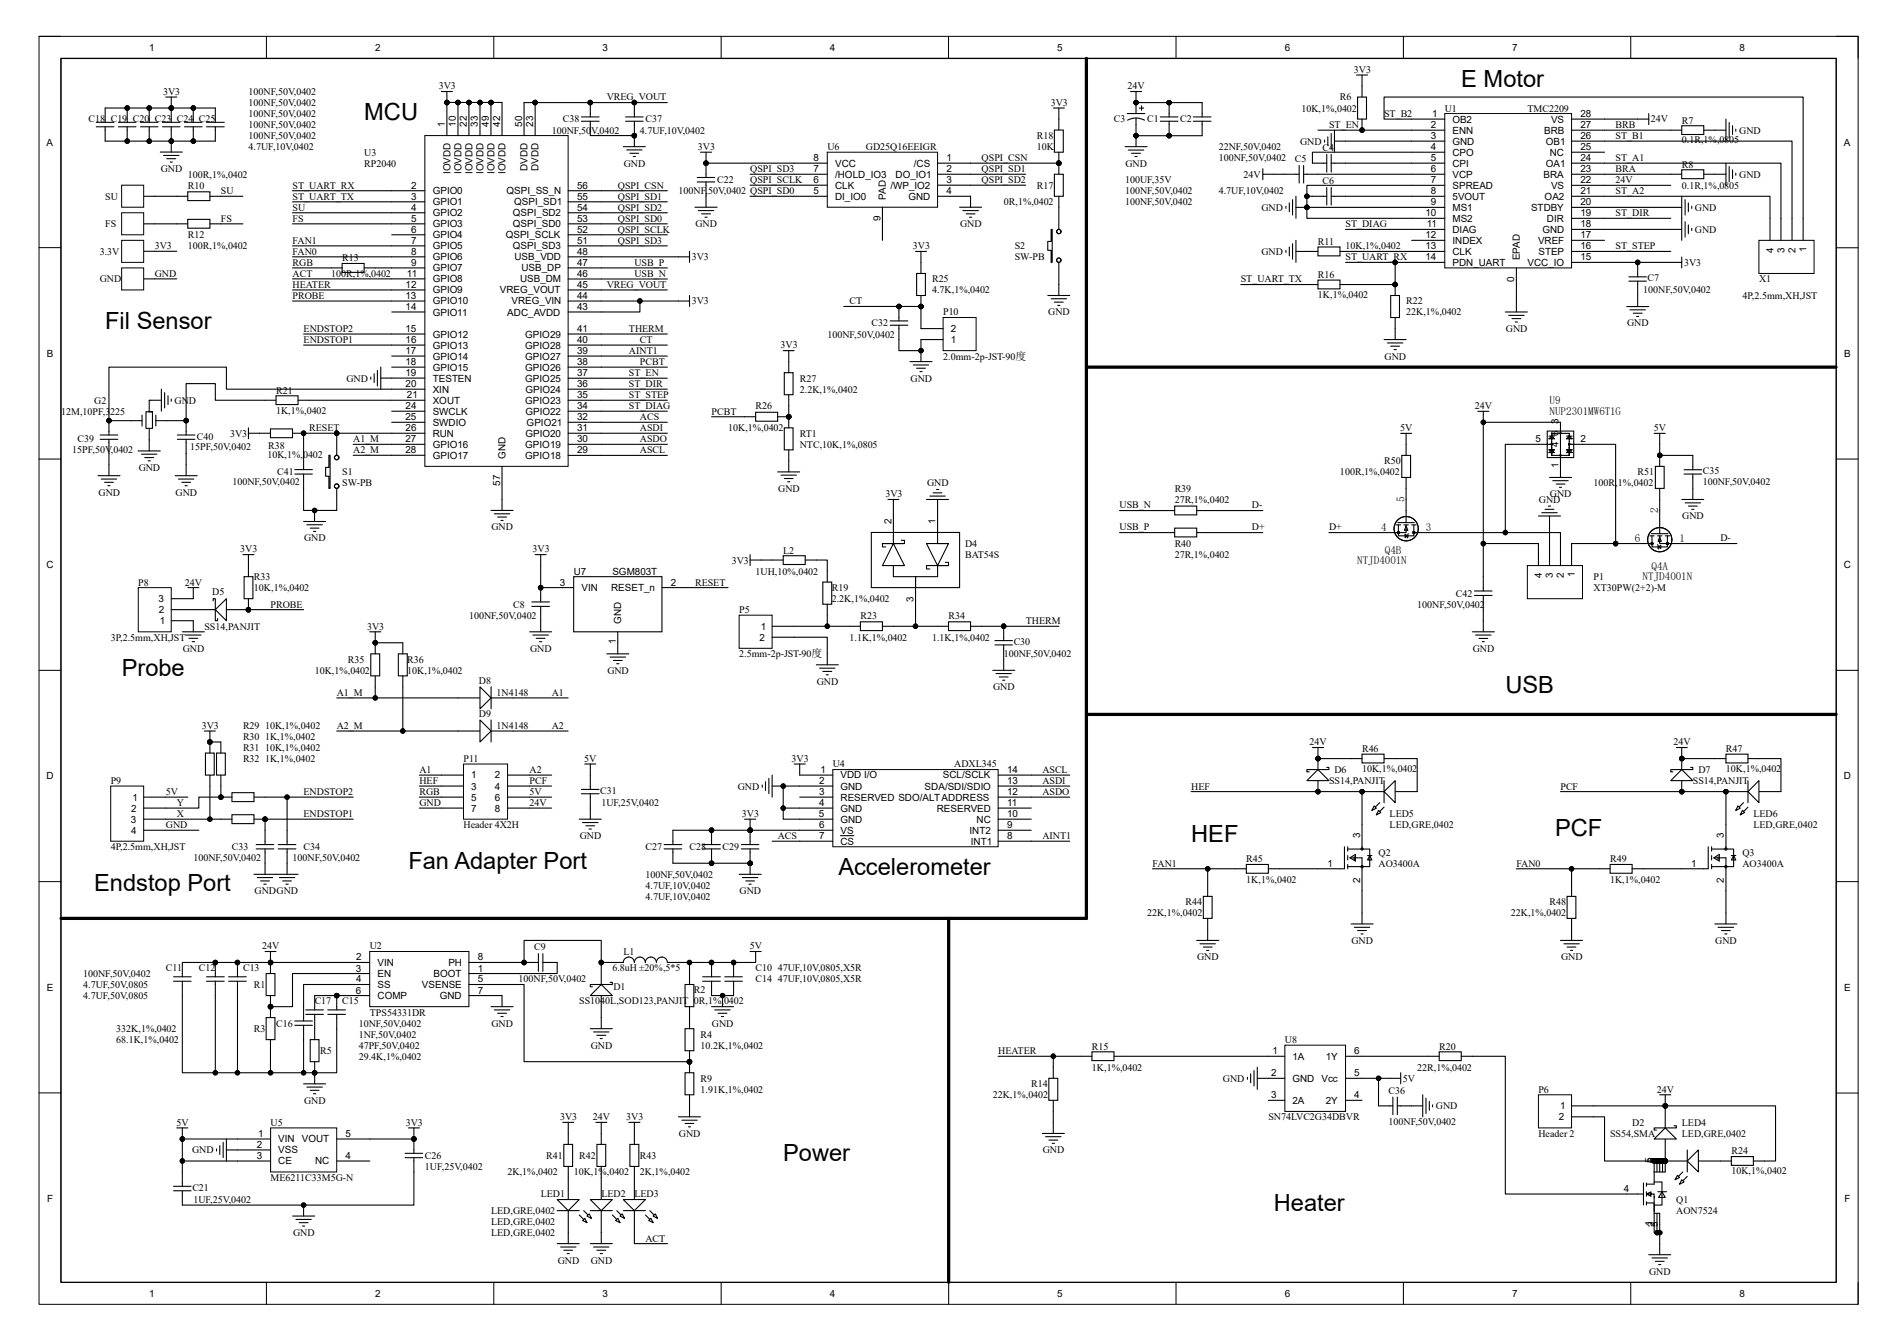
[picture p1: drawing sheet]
<svg xmlns="http://www.w3.org/2000/svg" width="297mm" height="210mm" viewBox="0 0 297 210" stroke-linecap="round" stroke-linejoin="round" font-family="sans-serif">
<defs><g id="words">
<g font-size="3.7">
<text x="228.8" y="13.5">E Motor</text>
<text x="57" y="18.7">MCU</text>
<text x="16.5" y="51.5">Fil Sensor</text>
<text x="19.1" y="105.9">Probe</text>
<text x="235.7" y="108.5">USB</text>
<text x="186.5" y="131.8">HEF</text>
<text x="243.5" y="130.9">PCF</text>
<text x="63.9" y="136.1">Fan Adapter Port</text>
<text x="131.3" y="137">Accelerometer</text>
<text x="14.7" y="139.6">Endstop Port</text>
<text x="122.6" y="181.9">Power</text>
<text x="199.5" y="189.6">Heater</text>
</g>
<g font-size="1.7">
<text x="242.6" y="63.3">U9</text>
<text x="242.6" y="65">NUP2301MW6T1G</text>
<text x="216.3" y="83.1">4</text>
<text x="219.9" y="78.5" transform="rotate(-90 219.9 78.5)">5</text>
<text x="223.3" y="83.1">3</text>
<text x="259.6" y="80.3" transform="rotate(-90 259.6 80.3)">2</text>
<text x="212.5" y="88.3">NTJD4001N</text>
<text x="216.8" y="86.8">Q4B</text>
<text x="256" y="84.9">6</text>
<text x="258.6" y="89.2">Q4A</text>
<text x="263" y="84.9">1</text>
<text x="257.2" y="90.7">NTJD4001N</text>
</g>
<g font-size="1.6">
<text x="212" y="11.4">3V3</text>
<text x="25.5" y="14.9">3V3</text>
<text x="38.9" y="14.9">100NF,50V,0402</text>
<text x="38.9" y="16.6">100NF,50V,0402</text>
<text x="68.7" y="14">3V3</text>
<text x="95" y="15.7">VREG_VOUT</text>
<text x="164.5" y="16.6">3V3</text>
<text x="176.5" y="14">24V</text>
<text x="203.8" y="17.5">10K,1%,0402</text>
<text x="209.8" y="15.7">R6</text>
<text x="226.2" y="17.5">U1</text>
<text x="239.2" y="17.5">TMC2209</text>
<text x="13.9" y="19.2">C18 C19 C20 C23 C24 C25</text>
<text x="38.9" y="21.8">100NF,50V,0402</text>
<text x="38.9" y="23.5">4.7UF,10V,0402</text>
<text x="38.9" y="18.3">100NF,50V,0402</text>
<text x="38.9" y="20">100NF,50V,0402</text>
<text x="86.4" y="20.9">100NF,50V,0402</text>
<text x="88.1" y="19.2">C38</text>
<text x="100.2" y="20.9">4.7UF,10V,0402</text>
<text x="101.1" y="19.2">C37</text>
<text x="109.3" y="23.5">3V3</text>
<text x="129.6" y="23.5">U6</text>
<text x="135.6" y="23.5">GD25Q16EEIGR</text>
<text x="162.3" y="21.8">R18</text>
<text x="162.3" y="23.5">10K</text>
<text x="174.4" y="19.2">C3</text>
<text x="179.6" y="19.2">C1</text>
<text x="184.8" y="19.2">C2</text>
<text x="190.8" y="23.5">22NF,50V,0402</text>
<text x="203.6" y="22.6">GND</text>
<text x="207.1" y="23.7">C4</text>
<text x="208.1" y="20">ST_EN</text>
<text x="216.7" y="18.3">ST_B2</text>
<text x="253" y="20">BRB</text>
<text x="253" y="21.8">ST_B1</text>
<text x="258.5" y="19.2">24V</text>
<text x="263.4" y="19.3">R7</text>
<text x="263.4" y="22.5">0.1R,1%,0805</text>
<text x="272.3" y="20.9">GND</text>
<text x="25.2" y="26.9">GND</text>
<text x="29.4" y="29.5">R10</text>
<text x="29.4" y="27.8">100R,1%,0402</text>
<text x="45.8" y="29.5">ST_UART_RX</text>
<text x="57" y="24.4">U3</text>
<text x="57" y="26.1">RP2040</text>
<text x="96.7" y="29.5">QSPI_CSN</text>
<text x="97.7" y="26.1">GND</text>
<text x="112.3" y="28.7">C22</text>
<text x="117.5" y="26.9">QSPI_SD3</text>
<text x="117.5" y="28.7">QSPI_SCLK</text>
<text x="153.7" y="26.9">QSPI_SD1</text>
<text x="153.7" y="28.7">QSPI_SD2</text>
<text x="153.7" y="25.2">QSPI_CSN</text>
<text x="162.3" y="29.5">R17</text>
<text x="176.2" y="28.7">100UF,35V</text>
<text x="176.2" y="26.1">GND</text>
<text x="190.8" y="25.2">100NF,50V,0402</text>
<text x="194.7" y="27.8">24V</text>
<text x="202.8" y="25.4">C5</text>
<text x="207.1" y="28.9">C6</text>
<text x="253" y="25.2">ST_A1</text>
<text x="253" y="28.7">24V</text>
<text x="253" y="26.9">BRA</text>
<text x="263.4" y="26.3">R8</text>
<text x="263.4" y="29.5">0.1R,1%,0805</text>
<text x="272.3" y="27.8">GND</text>
<text x="16.5" y="31.3">SU</text>
<text x="16.5" y="35.6">FS</text>
<text x="34.6" y="30.4">SU</text>
<text x="34.6" y="34.7">FS</text>
<text x="45.8" y="33">SU</text>
<text x="45.8" y="34.7">FS</text>
<text x="45.8" y="31.3">ST_UART_TX</text>
<text x="96.7" y="31.3">QSPI_SD1</text>
<text x="96.7" y="33">QSPI_SD2</text>
<text x="96.7" y="34.7">QSPI_SD0</text>
<text x="106.3" y="30.4">100NF,50V,0402 QSPI_SD0</text>
<text x="108.9" y="35.6">GND</text>
<text x="150.3" y="35.6">GND</text>
<text x="157.2" y="32.1">0R,1%,0402</text>
<text x="176.2" y="30.4">100NF,50V,0402</text>
<text x="176.2" y="32.1">100NF,50V,0402</text>
<text x="190.8" y="30.4">4.7UF,10V,0402</text>
<text x="197.5" y="33">GND</text>
<text x="210.7" y="35.6">ST_DIAG</text>
<text x="253" y="30.4">ST_A2</text>
<text x="253" y="33.8">ST_DIR</text>
<text x="265.4" y="33">GND</text>
<text x="15.6" y="39.9">3.3V</text>
<text x="24.2" y="39">3V3</text>
<text x="29.4" y="37.3">R12</text>
<text x="29.4" y="39">100R,1%,0402</text>
<text x="45.8" y="41.6">RGB</text>
<text x="45.8" y="39.9">FAN0</text>
<text x="45.8" y="38.2">FAN1</text>
<text x="53.6" y="40.9">R13</text>
<text x="96.7" y="36.4">QSPI_SCLK</text>
<text x="96.7" y="38.2">QSPI_SD3</text>
<text x="99.3" y="41.6">USB_P</text>
<text x="108.3" y="40.8">3V3</text>
<text x="143" y="39">3V3</text>
<text x="158.9" y="39">S2</text>
<text x="158.9" y="40.8">SW-PB</text>
<text x="197.5" y="39.9">GND</text>
<text x="206.4" y="38.3">R11</text>
<text x="210.7" y="40.8">ST_UART_RX</text>
<text x="210.7" y="39">10K,1%,0402</text>
<text x="253" y="39">ST_STEP</text>
<text x="263.7" y="41.6">3V3</text>
<text x="265.4" y="36.4">GND</text>
<text x="15.6" y="44.2">GND</text>
<text x="24.2" y="43.3">GND</text>
<text x="45.8" y="43.3">ACT</text>
<text x="45.8" y="45.1">HEATER</text>
<text x="45.8" y="46.8">PROBE</text>
<text x="51.9" y="43.3">100R,1%,0402</text>
<text x="95" y="45.1">VREG_VOUT</text>
<text x="99.3" y="43.3">USB_N</text>
<text x="108.3" y="47.7">3V3</text>
<text x="133" y="47.7">CT</text>
<text x="145.9" y="44.2">R25</text>
<text x="145.9" y="45.9">4.7K,1%,0402</text>
<text x="194.3" y="44.2">ST_UART_TX</text>
<text x="206.4" y="43.5">R16</text>
<text x="206.4" y="46.6">1K,1%,0402</text>
<text x="220.2" y="47.7">R22</text>
<text x="257.3" y="45.9">100NF,50V,0402</text>
<text x="258" y="44">C7</text>
<text x="272.8" y="46.8">4P,2.5mm,XH,JST</text>
<text x="275.4" y="44.2">X1</text>
<text x="47.5" y="53.7">ENDSTOP1</text>
<text x="47.5" y="52">ENDSTOP2</text>
<text x="98.5" y="52">THERM</text>
<text x="100.2" y="53.7">CT</text>
<text x="129.6" y="52.9">100NF,50V,0402</text>
<text x="136.5" y="51.1">C32</text>
<text x="147.7" y="49.4">P10</text>
<text x="164.1" y="49.4">GND</text>
<text x="220.2" y="49.4">22K,1%,0402</text>
<text x="235.8" y="52">GND</text>
<text x="254.8" y="51.1">GND</text>
<text x="54.2" y="59.8">GND</text>
<text x="98.5" y="55.4">AINT1</text>
<text x="98.5" y="58.9">ST_EN</text>
<text x="100.2" y="57.1">PCBT</text>
<text x="122.2" y="54.6">3V3</text>
<text x="125.2" y="59.8">R27</text>
<text x="142.6" y="59.8">GND</text>
<text x="147.7" y="56.3">2.0mm-2p-JST-90度</text>
<text x="216.8" y="56.3">GND</text>
<text x="9.6" y="64.9">12M,10PF,3225</text>
<text x="14.7" y="63.2">G2</text>
<text x="27.3" y="63.2">GND</text>
<text x="43.2" y="61.7">R21</text>
<text x="43.2" y="64.7">1K,1%,0402</text>
<text x="98.5" y="60.6">ST_DIR</text>
<text x="98.5" y="64.1">ST_DIAG</text>
<text x="98.5" y="62.3">ST_STEP</text>
<text x="100.2" y="65.8">ACS</text>
<text x="111.4" y="64.9">PCBT</text>
<text x="118.3" y="64.1">R26</text>
<text x="125.2" y="61.5">2.2K,1%,0402</text>
<text x="230.9" y="64.1">24V</text>
<text x="11.3" y="71">15PF,50V,0402</text>
<text x="12.1" y="69.2">C39</text>
<text x="29.8" y="70.5">15PF,50V,0402</text>
<text x="30.8" y="69">C40</text>
<text x="36" y="68.4">3V3</text>
<text x="41.9" y="71.7">10K,1%,0402</text>
<text x="42" y="70.3">R38</text>
<text x="48.4" y="67.5">RESET</text>
<text x="55.3" y="69.2">A1_M</text>
<text x="55.3" y="71">A2_M</text>
<text x="100.2" y="71">ASCL</text>
<text x="100.2" y="67.5">ASDI</text>
<text x="100.2" y="69.2">ASDO</text>
<text x="114" y="67.5">10K,1%,0402</text>
<text x="125.2" y="68.4">RT1</text>
<text x="125.2" y="70.1">NTC,10K,1%,0805</text>
<text x="219.2" y="67.5">5V</text>
<text x="258.9" y="67.5">5V</text>
<text x="15.4" y="77.6">GND</text>
<text x="21.7" y="73.7">GND</text>
<text x="27.5" y="77.6">GND</text>
<text x="36.4" y="75.9">100NF,50V,0402</text>
<text x="43.4" y="74.3">C41</text>
<text x="53.6" y="74.4">S1</text>
<text x="53.6" y="76.2">SW-PB</text>
<text x="121.9" y="77">GND</text>
<text x="138.6" y="77.9">3V3</text>
<text x="145.2" y="76.2">GND</text>
<text x="183.9" y="77">R39</text>
<text x="209.8" y="74.4">100R,1%,0402</text>
<text x="216.7" y="72.7">R50</text>
<text x="242.7" y="77.9">GND</text>
<text x="249.5" y="76.2">100R,1%,0402</text>
<text x="256.4" y="74.4">R51</text>
<text x="266.6" y="74.3">C35</text>
<text x="266.6" y="76">100NF,50V,0402</text>
<text x="77" y="83.1">GND</text>
<text x="175.3" y="79.6">USB_N</text>
<text x="175.3" y="83.1">USB_P</text>
<text x="183.9" y="78.7">27R,1%,0402</text>
<text x="196" y="83.1">D+</text>
<text x="196" y="79.6">D-</text>
<text x="208.1" y="83.1">D+</text>
<text x="241" y="78.7">GND</text>
<text x="263.4" y="81.3">GND</text>
<text x="37.6" y="86.5">3V3</text>
<text x="47.6" y="84.8">GND</text>
<text x="83.4" y="86.5">3V3</text>
<text x="114.6" y="88.2">3V3</text>
<text x="118.3" y="90">1UH,10%,0402</text>
<text x="122.6" y="86.7">L2</text>
<text x="151.1" y="85.6">D4</text>
<text x="151.1" y="87.4">BAT54S</text>
<text x="183.9" y="85.6">R40</text>
<text x="183.9" y="87.4">27R,1%,0402</text>
<text x="269.4" y="84.8">D-</text>
<text x="21.7" y="91.7">P8</text>
<text x="29" y="91.7">24V</text>
<text x="33.2" y="93.2">D5</text>
<text x="39.8" y="90.8">R33</text>
<text x="39.8" y="92.5">10K,1%,0402</text>
<text x="42.4" y="95.1">PROBE</text>
<text x="80.3" y="95.1">C8</text>
<text x="108.8" y="91.7">RESET</text>
<text x="130.2" y="92.5">R19</text>
<text x="130.2" y="94.3">2.2K,1%,0402</text>
<text x="221.9" y="95.1">100NF,50V,0402</text>
<text x="228" y="93.4">C42</text>
<text x="249.5" y="90.8">P1</text>
<text x="249.5" y="92.5">XT30PW(2+2)-M</text>
<text x="17.3" y="100.3">3P,2.5mm,XH,JST</text>
<text x="32" y="98.6">SS14,PANJIT</text>
<text x="57.5" y="98.6">3V3</text>
<text x="73.4" y="96.9">100NF,50V,0402</text>
<text x="115.7" y="96">P5</text>
<text x="133" y="100.3">1.1K,1%,0402</text>
<text x="134.7" y="96.9">R23</text>
<text x="145.9" y="100.3">1.1K,1%,0402</text>
<text x="148.5" y="96.9">R34</text>
<text x="158.7" y="101">C30</text>
<text x="160.6" y="97.7">THERM</text>
<text x="28.6" y="102">GND</text>
<text x="49.3" y="105.5">10K,1%,0402</text>
<text x="54.5" y="103.8">R35</text>
<text x="63.8" y="103.8">R36</text>
<text x="63.8" y="105.5">10K,1%,0402</text>
<text x="75" y="107.1">D8</text>
<text x="83" y="102">GND</text>
<text x="95.1" y="105.5">GND</text>
<text x="115.7" y="102.9">2.5mm-2p-JST-90度</text>
<text x="127.9" y="107.2">GND</text>
<text x="157.2" y="102.9">100NF,50V,0402</text>
<text x="230.6" y="102">GND</text>
<text x="52.7" y="108.9">A1_M</text>
<text x="75" y="112.2">D9</text>
<text x="77.8" y="108.9">1N4148</text>
<text x="86.4" y="108.9">A1</text>
<text x="155.5" y="108.1">GND</text>
<text x="31.6" y="114.1">3V3</text>
<text x="38.1" y="119.3">R32 1K,1%,0402</text>
<text x="38.1" y="117.6">R31 10K,1%,0402</text>
<text x="38.1" y="115.9">R30 1K,1%,0402</text>
<text x="38.1" y="114.1">R29 10K,1%,0402</text>
<text x="52.7" y="114.1">A2_M</text>
<text x="72.6" y="119.3">P11</text>
<text x="77.8" y="114.1">1N4148</text>
<text x="86.4" y="114.1">A2</text>
<text x="91.5" y="119.3">5V</text>
<text x="123.9" y="119.3">3V3</text>
<text x="205" y="116.7">24V</text>
<text x="213.3" y="117.8">R46</text>
<text x="262" y="116.7">24V</text>
<text x="270.3" y="117.8">R47</text>
<text x="17.3" y="122.8">P9</text>
<text x="26" y="124.5">5V</text>
<text x="47.5" y="124.5">ENDSTOP2</text>
<text x="65.7" y="124.5">RGB</text>
<text x="65.7" y="122.8">HEF</text>
<text x="65.7" y="121">A1</text>
<text x="82.9" y="121">A2</text>
<text x="82.9" y="124.5">5V</text>
<text x="82.9" y="122.8">PCF</text>
<text x="94" y="124.3">C31</text>
<text x="115.5" y="123.6">GND</text>
<text x="130.4" y="120.2">U4</text>
<text x="149.4" y="120.2">ADXL345</text>
<text x="163.2" y="124.5">ASDO</text>
<text x="163.2" y="122.8">ASDI</text>
<text x="163.2" y="121">ASCL</text>
<text x="186.5" y="123.6">HEF</text>
<text x="208.1" y="122.8">SS14,PANJIT</text>
<text x="209" y="121">D6</text>
<text x="213.3" y="120.9">10K,1%,0402</text>
<text x="244.3" y="123.6">PCF</text>
<text x="265.1" y="122.8">SS14,PANJIT</text>
<text x="265.9" y="121">D7</text>
<text x="270.3" y="120.9">10K,1%,0402</text>
<text x="26" y="129.7">GND</text>
<text x="27.7" y="126.2">Y</text>
<text x="27.7" y="127.9">X</text>
<text x="47.5" y="127.9">ENDSTOP1</text>
<text x="65.7" y="126.2">GND</text>
<text x="72.6" y="129.7">Header 4X2H</text>
<text x="82.9" y="126.2">24V</text>
<text x="90.8" y="131.4">GND</text>
<text x="94.2" y="126.2">1UF,25V,0402</text>
<text x="116.2" y="127.9">3V3</text>
<text x="121.8" y="131.4">ACS</text>
<text x="163.2" y="131.4">AINT1</text>
<text x="217.6" y="127.9">LED5</text>
<text x="217.6" y="129.7">LED,GRE,0402</text>
<text x="274.6" y="127.9">LED6</text>
<text x="274.6" y="129.7">LED,GRE,0402</text>
<text x="17.3" y="133.1">4P,2.5mm,XH,JST</text>
<text x="30.3" y="134.9">100NF,50V,0402</text>
<text x="36.3" y="133.1">C33</text>
<text x="45.8" y="134.9">100NF,50V,0402</text>
<text x="47.5" y="133.1">C34</text>
<text x="101.1" y="133.1">C27</text>
<text x="101.1" y="137.4">100NF,50V,0402</text>
<text x="108" y="133.1">C28</text>
<text x="113.2" y="133.1">C29</text>
<text x="180.5" y="135.7">FAN1</text>
<text x="195.2" y="135">R45</text>
<text x="215.9" y="134">Q2</text>
<text x="215.9" y="135.7">AO3400A</text>
<text x="237.4" y="135.7">FAN0</text>
<text x="252.1" y="135">R49</text>
<text x="272.8" y="134">Q3</text>
<text x="272.8" y="135.7">AO3400A</text>
<text x="39.9" y="140">GNDGND</text>
<text x="101.1" y="140.9">4.7UF,10V,0402</text>
<text x="101.1" y="139.2">4.7UF,10V,0402</text>
<text x="115.8" y="140">GND</text>
<text x="179.6" y="143.5">22K,1%,0402</text>
<text x="185.6" y="141.8">R44</text>
<text x="195.2" y="138.3">1K,1%,0402</text>
<text x="236.6" y="143.5">22K,1%,0402</text>
<text x="242.6" y="141.8">R48</text>
<text x="252.1" y="138.3">1K,1%,0402</text>
<text x="41" y="148.7">24V</text>
<text x="57.9" y="148.7">U2</text>
<text x="83.6" y="148.8">C9</text>
<text x="97.6" y="149.5">L1</text>
<text x="117.4" y="148.7">5V</text>
<text x="211.6" y="147.8">GND</text>
<text x="268.6" y="147.8">GND</text>
<text x="13" y="153">100NF,50V,0402</text>
<text x="13" y="154.7">4.7UF,50V,0805</text>
<text x="26" y="152.1">C11</text>
<text x="31.2" y="152.1">C12</text>
<text x="38.1" y="152.1">C13</text>
<text x="39.8" y="154.7">R1</text>
<text x="81.2" y="153.8">100NF,50V,0402</text>
<text x="95.9" y="152.1">6.8uH ±20%,5*5</text>
<text x="96.1" y="155">D1</text>
<text x="108.7" y="155.6">R2</text>
<text x="118.3" y="152.1">C10 47UF,10V,0805,X5R</text>
<text x="118.3" y="153.8">C14 47UF,10V,0805,X5R</text>
<text x="187.4" y="150.4">GND</text>
<text x="244.4" y="150.4">GND</text>
<text x="13" y="156.4">4.7UF,50V,0805</text>
<text x="18.2" y="161.6">332K,1%,0402</text>
<text x="39.8" y="161.6">R3</text>
<text x="43.2" y="160.7">C16</text>
<text x="49.3" y="157.3">C17</text>
<text x="53.6" y="157.3">C15</text>
<text x="56.2" y="160.7">10NF,50V,0402</text>
<text x="57.9" y="159">TPS54331DR</text>
<text x="77" y="160.7">GND</text>
<text x="90.7" y="157.3">SS1040L,SOD123,PANJIT</text>
<text x="108.7" y="157.3">0R,1%,0402</text>
<text x="111.5" y="160.7">GND</text>
<text x="18.2" y="163.3">68.1K,1%,0402</text>
<text x="50.1" y="165.1">R5</text>
<text x="56.2" y="162.5">1NF,50V,0402</text>
<text x="56.2" y="165.9">29.4K,1%,0402</text>
<text x="56.2" y="164.2">47PF,50V,0402</text>
<text x="92.5" y="164.2">GND</text>
<text x="109.7" y="162.5">R4</text>
<text x="109.7" y="164.2">10.2K,1%,0402</text>
<text x="156.3" y="165.1">HEATER</text>
<text x="171" y="164.4">R15</text>
<text x="171" y="167.6">1K,1%,0402</text>
<text x="201.2" y="163.3">U8</text>
<text x="221.9" y="167.6">22R,1%,0402</text>
<text x="225.4" y="164.4">R20</text>
<text x="47.6" y="172.8">GND</text>
<text x="109.7" y="169.4">R9</text>
<text x="109.7" y="171.1">1.91K,1%,0402</text>
<text x="155.4" y="172">22K,1%,0402</text>
<text x="161.5" y="170.2">R14</text>
<text x="191.5" y="169.4">GND</text>
<text x="217.4" y="171.3">C36</text>
<text x="219.7" y="169.4">5V</text>
<text x="224.9" y="173.7">GND</text>
<text x="240.9" y="171.1">P6</text>
<text x="259.4" y="171.1">24V</text>
<text x="27.6" y="176.3">5V</text>
<text x="42.4" y="176.3">U5</text>
<text x="63.5" y="176.3">3V3</text>
<text x="87.7" y="175.4">3V3</text>
<text x="92.8" y="175.4">24V</text>
<text x="98.1" y="175.4">3V3</text>
<text x="106.3" y="178">GND</text>
<text x="198.6" y="175.4">SN74LVC2G34DBVR</text>
<text x="217.4" y="176.1">100NF,50V,0402</text>
<text x="240.9" y="178">Header 2</text>
<text x="252.1" y="178">SS54,SMA</text>
<text x="255.6" y="176.3">D2</text>
<text x="263.4" y="176.3">LED4</text>
<text x="263.4" y="178">LED,GRE,0402</text>
<text x="30.1" y="180.6">GND</text>
<text x="42.4" y="184.9">ME6211C33M5G-N</text>
<text x="66.5" y="181.5">C26</text>
<text x="66.5" y="183.2">1UF,25V,0402</text>
<text x="79.5" y="184">2K,1%,0402</text>
<text x="85.5" y="181.5">R41</text>
<text x="89.8" y="184">10K,1%,0402</text>
<text x="90.7" y="181.5">R42</text>
<text x="100.2" y="181.5">R43</text>
<text x="100.2" y="184">2K,1%,0402</text>
<text x="163.3" y="180.6">GND</text>
<text x="271.1" y="180.8">R24</text>
<text x="271.1" y="183.9">10K,1%,0402</text>
<text x="30.1" y="186.5">C21</text>
<text x="30.3" y="188.4">1UF,25V,0402</text>
<text x="76.9" y="191.8">LED,GRE,0402</text>
<text x="76.9" y="190.1">LED,GRE,0402</text>
<text x="84.7" y="187.5">LED1</text>
<text x="94.2" y="187.5">LED2</text>
<text x="99.3" y="187.5">LED3</text>
<text x="262.5" y="188.4">Q1</text>
<text x="262.5" y="190.1">AON7524</text>
<text x="45.9" y="193.5">GND</text>
<text x="76.9" y="193.5">LED,GRE,0402</text>
<text x="87.3" y="197.9">GND</text>
<text x="92.5" y="197.9">GND</text>
<text x="101.1" y="194.4">ACT</text>
<text x="258.2" y="199.6">GND</text>
</g>
<g font-size="1.5">
<text x="23.3" y="8">1</text>
<text x="58.8" y="8">2</text>
<text x="94.3" y="8">3</text>
<text x="130" y="8">4</text>
<text x="165.5" y="8">5</text>
<text x="201.2" y="8">6</text>
<text x="236.8" y="8">7</text>
<text x="272.4" y="8">8</text>
<text x="7.3" y="22.8">A</text>
<text x="69.7" y="19.9" transform="rotate(-90 69.7 19.9)">1</text>
<text x="71.4" y="19.9" transform="rotate(-90 71.4 19.9)">10</text>
<text x="73.1" y="19.9" transform="rotate(-90 73.1 19.9)">22</text>
<text x="74.8" y="19.9" transform="rotate(-90 74.8 19.9)">33</text>
<text x="76.6" y="19.9" transform="rotate(-90 76.6 19.9)">49</text>
<text x="78.3" y="19.9" transform="rotate(-90 78.3 19.9)">42</text>
<text x="81.7" y="19.9" transform="rotate(-90 81.7 19.9)">50</text>
<text x="83.5" y="19.9" transform="rotate(-90 83.5 19.9)">23</text>
<text x="224" y="21.8">3</text>
<text x="224.1" y="20">2</text>
<text x="224.1" y="23.5">4</text>
<text x="224.3" y="18.3">1</text>
<text x="227.4" y="19.2">OB2</text>
<text x="227.4" y="20.9">ENN</text>
<text x="227.4" y="22.6">GND</text>
<text x="241.8" y="20.9">BRB</text>
<text x="242.1" y="22.6">OB1</text>
<text x="242.9" y="19.2">VS</text>
<text x="247.5" y="18.3">28</text>
<text x="247.5" y="20">27</text>
<text x="247.5" y="23.5">25</text>
<text x="247.5" y="21.8">26</text>
<text x="288.7" y="22.8">A</text>
<text x="64.4" y="29.5">2</text>
<text x="70.5" y="27.3" transform="rotate(-90 70.5 27.3)">IOVDD</text>
<text x="72.2" y="27.3" transform="rotate(-90 72.2 27.3)">IOVDD</text>
<text x="74" y="27.3" transform="rotate(-90 74 27.3)">IOVDD</text>
<text x="75.7" y="27.3" transform="rotate(-90 75.7 27.3)">IOVDD</text>
<text x="77.4" y="27.3" transform="rotate(-90 77.4 27.3)">IOVDD</text>
<text x="79.2" y="27.3" transform="rotate(-90 79.2 27.3)">IOVDD</text>
<text x="82.6" y="26.8" transform="rotate(-90 82.6 26.8)">DVDD</text>
<text x="84.3" y="26.8" transform="rotate(-90 84.3 26.8)">DVDD</text>
<text x="90.4" y="29.5">56</text>
<text x="127.4" y="28.7">6</text>
<text x="127.4" y="27">7</text>
<text x="127.4" y="25.2">8</text>
<text x="130.8" y="29.5">CLK</text>
<text x="130.8" y="27.8">/HOLD_IO3</text>
<text x="130.8" y="26.1">VCC</text>
<text x="139.4" y="29.5">/WP_IO2</text>
<text x="140.2" y="27.8">DO_IO1</text>
<text x="143.1" y="26.1">/CS</text>
<text x="148.2" y="28.7">3</text>
<text x="148.2" y="27">2</text>
<text x="148.2" y="25.2">1</text>
<text x="224" y="25.2">5</text>
<text x="224" y="28.7">7</text>
<text x="224.1" y="27">6</text>
<text x="227.4" y="24.4">CPO</text>
<text x="227.4" y="26.1">CPI</text>
<text x="227.4" y="27.8">VCP</text>
<text x="227.4" y="29.5">SPREAD</text>
<text x="241.7" y="27.8">BRA</text>
<text x="242.1" y="26.1">OA1</text>
<text x="242.7" y="24.4">NC</text>
<text x="242.9" y="29.5">VS</text>
<text x="247.5" y="28.7">22</text>
<text x="247.5" y="27">23</text>
<text x="247.5" y="25.2">24</text>
<text x="64.4" y="31.3">3</text>
<text x="64.4" y="33">4</text>
<text x="64.4" y="34.7">5</text>
<text x="67.8" y="30.4">GPIO0</text>
<text x="67.8" y="32.1">GPIO1</text>
<text x="67.8" y="33.9">GPIO2</text>
<text x="67.8" y="35.6">GPIO3</text>
<text x="79.3" y="30.4">QSPI_SS_N</text>
<text x="80.3" y="35.6">QSPI_SD0</text>
<text x="80.3" y="33.9">QSPI_SD2</text>
<text x="80.5" y="32.1">QSPI_SD1</text>
<text x="90.4" y="33">54</text>
<text x="90.4" y="34.7">53</text>
<text x="90.4" y="31.3">55</text>
<text x="127.4" y="30.4">5</text>
<text x="130.8" y="31.3">DI_IO0</text>
<text x="137.9" y="34.6" transform="rotate(-90 137.9 34.6)">9</text>
<text x="138.7" y="31.3" transform="rotate(-90 138.7 31.3)">PAD</text>
<text x="142.3" y="31.3">GND</text>
<text x="148.2" y="30.4">4</text>
<text x="223.2" y="33.9">10</text>
<text x="223.4" y="35.6">11</text>
<text x="224" y="30.4">8</text>
<text x="224" y="32.1">9</text>
<text x="227.4" y="31.3">5VOUT</text>
<text x="227.4" y="33">MS1</text>
<text x="227.4" y="34.7">MS2</text>
<text x="239.7" y="33">STDBY</text>
<text x="241.9" y="31.3">OA2</text>
<text x="242.2" y="34.7">DIR</text>
<text x="247.5" y="32.1">20</text>
<text x="247.5" y="33.9">19</text>
<text x="247.5" y="30.4">21</text>
<text x="247.5" y="35.6">18</text>
<text x="64.4" y="36.4">6</text>
<text x="64.4" y="38.2">7</text>
<text x="64.4" y="39.9">8</text>
<text x="64.4" y="41.6">9</text>
<text x="67.8" y="37.3">GPIO4</text>
<text x="67.8" y="39.1">GPIO5</text>
<text x="67.8" y="40.8">GPIO6</text>
<text x="79.2" y="37.3">QSPI_SCLK</text>
<text x="80.3" y="39.1">QSPI_SD3</text>
<text x="80.6" y="40.8">USB_VDD</text>
<text x="90.4" y="38.2">51</text>
<text x="90.4" y="39.9">48</text>
<text x="90.4" y="36.4">52</text>
<text x="90.4" y="41.6">47</text>
<text x="223.2" y="39.1">13</text>
<text x="223.2" y="40.8">14</text>
<text x="223.2" y="37.3">12</text>
<text x="227.4" y="36.4">DIAG</text>
<text x="227.4" y="39.9">CLK</text>
<text x="227.4" y="41.6">PDN_UART</text>
<text x="227.4" y="38.2">INDEX</text>
<text x="238" y="40.7" transform="rotate(-90 238 40.7)">EPAD</text>
<text x="239.2" y="41.6">VCC_IO</text>
<text x="240.8" y="38.2">VREF</text>
<text x="240.9" y="39.9">STEP</text>
<text x="241.5" y="36.4">GND</text>
<text x="247.5" y="40.8">15</text>
<text x="247.5" y="39.1">16</text>
<text x="247.5" y="37.3">17</text>
<text x="277.7" y="39.6" transform="rotate(-90 277.7 39.6)">4</text>
<text x="279.4" y="39.6" transform="rotate(-90 279.4 39.6)">3</text>
<text x="281.1" y="39.6" transform="rotate(-90 281.1 39.6)">2</text>
<text x="282.9" y="39.4" transform="rotate(-90 282.9 39.4)">1</text>
<text x="63.5" y="46.8">13</text>
<text x="63.5" y="45.1">12</text>
<text x="63.7" y="43.3">11</text>
<text x="67.8" y="42.5">GPIO7</text>
<text x="67.8" y="44.2">GPIO8</text>
<text x="67.8" y="46">GPIO9</text>
<text x="67.8" y="47.7">GPIO10</text>
<text x="78.3" y="46">VREG_VOUT</text>
<text x="80.1" y="47.7">VREG_VIN</text>
<text x="81.4" y="44.2">USB_DM</text>
<text x="81.7" y="42.5">USB_DP</text>
<text x="90.4" y="45.1">45</text>
<text x="90.4" y="43.3">46</text>
<text x="90.4" y="46.8">44</text>
<text x="237.1" y="44.1" transform="rotate(-90 237.1 44.1)">0</text>
<text x="63.5" y="52">15</text>
<text x="63.5" y="48.5">14</text>
<text x="63.5" y="53.7">16</text>
<text x="67.8" y="49.4">GPIO11</text>
<text x="67.8" y="52.9">GPIO12</text>
<text x="79.4" y="49.4">ADC_AVDD</text>
<text x="82.3" y="52.9">GPIO29</text>
<text x="90.4" y="53.7">40</text>
<text x="90.4" y="52">41</text>
<text x="90.4" y="48.5">43</text>
<text x="148.9" y="53.7">1</text>
<text x="148.9" y="52">2</text>
<text x="7.3" y="55.9">B</text>
<text x="63.5" y="55.4">17</text>
<text x="63.5" y="57.2">18</text>
<text x="63.5" y="58.9">19</text>
<text x="67.8" y="54.6">GPIO13</text>
<text x="67.8" y="56.3">GPIO14</text>
<text x="67.8" y="58">GPIO15</text>
<text x="67.8" y="59.8">TESTEN</text>
<text x="82.3" y="59.8">GPIO25</text>
<text x="82.3" y="58">GPIO26</text>
<text x="82.3" y="56.3">GPIO27</text>
<text x="82.3" y="54.6">GPIO28</text>
<text x="90.4" y="58.9">37</text>
<text x="90.4" y="57.2">38</text>
<text x="90.4" y="55.4">39</text>
<text x="288.8" y="55.9">B</text>
<text x="63.5" y="65.8">25</text>
<text x="63.5" y="60.6">20</text>
<text x="63.5" y="64.1">24</text>
<text x="63.7" y="62.4">21</text>
<text x="67.8" y="61.5">XIN</text>
<text x="67.8" y="63.2">XOUT</text>
<text x="67.8" y="64.9">SWCLK</text>
<text x="82.3" y="63.2">GPIO23</text>
<text x="82.3" y="64.9">GPIO22</text>
<text x="82.3" y="61.5">GPIO24</text>
<text x="90.4" y="64.1">34</text>
<text x="90.4" y="60.6">36</text>
<text x="90.4" y="62.4">35</text>
<text x="90.4" y="65.8">32</text>
<text x="63.5" y="69.3">27</text>
<text x="63.5" y="71">28</text>
<text x="63.5" y="67.5">26</text>
<text x="67.8" y="66.7">SWDIO</text>
<text x="67.8" y="68.4">RUN</text>
<text x="67.8" y="70.1">GPIO16</text>
<text x="67.8" y="71.8">GPIO17</text>
<text x="79.2" y="71.8" transform="rotate(-90 79.2 71.8)">GND</text>
<text x="82.3" y="71.8">GPIO18</text>
<text x="82.3" y="70.1">GPIO19</text>
<text x="82.3" y="68.4">GPIO20</text>
<text x="82.5" y="66.7">GPIO21</text>
<text x="90.4" y="67.5">31</text>
<text x="90.4" y="71">29</text>
<text x="90.4" y="69.3">30</text>
<text x="240.4" y="69.3">5</text>
<text x="244" y="69.9" transform="rotate(-90 244 69.9)">4</text>
<text x="244" y="68.2" transform="rotate(-90 244 68.2)">6</text>
<text x="244" y="66.5" transform="rotate(-90 244 66.5)">3</text>
<text x="247.5" y="69.3">2</text>
<text x="78.3" y="76.1" transform="rotate(-90 78.3 76.1)">57</text>
<text x="244" y="73.3" transform="rotate(-90 244 73.3)">1</text>
<text x="139.6" y="82" transform="rotate(-90 139.6 82)">2</text>
<text x="146.5" y="82" transform="rotate(-90 146.5 82)">1</text>
<text x="7.3" y="89">C</text>
<text x="89.8" y="90">U7</text>
<text x="95.9" y="90">SGM803T</text>
<text x="288.7" y="89">C</text>
<text x="24.8" y="94.3">3</text>
<text x="87.7" y="91.7">3</text>
<text x="91.1" y="92.6">VIN</text>
<text x="95.7" y="92.6">RESET_n</text>
<text x="105" y="91.7">2</text>
<text x="143" y="94.2" transform="rotate(-90 143 94.2)">3</text>
<text x="241.4" y="90.6" transform="rotate(-90 241.4 90.6)">4</text>
<text x="243.2" y="90.6" transform="rotate(-90 243.2 90.6)">3</text>
<text x="244.9" y="90.6" transform="rotate(-90 244.9 90.6)">2</text>
<text x="246.6" y="90.4" transform="rotate(-90 246.6 90.4)">1</text>
<text x="24.8" y="96">2</text>
<text x="25" y="97.7">1</text>
<text x="96.4" y="100.9" transform="rotate(-90 96.4 100.9)">1</text>
<text x="97.3" y="97.7" transform="rotate(-90 97.3 97.7)">GND</text>
<text x="118.9" y="100.3">2</text>
<text x="119.1" y="98.6">1</text>
<text x="7.3" y="122">D</text>
<text x="20.7" y="125.4">1</text>
<text x="73.8" y="121.9">1</text>
<text x="73.8" y="123.6">3</text>
<text x="73.8" y="125.4">5</text>
<text x="77.5" y="121.9">2</text>
<text x="77.5" y="123.6">4</text>
<text x="77.5" y="125.4">6</text>
<text x="128.2" y="122.8">2</text>
<text x="128.2" y="124.5">3</text>
<text x="128.5" y="121.1">1</text>
<text x="131.6" y="121.9">VDD I/O</text>
<text x="131.6" y="123.6">GND</text>
<text x="131.6" y="125.4">RESERVED SDO/ALT ADDRESS</text>
<text x="144.8" y="123.6">SDA/SDI/SDIO</text>
<text x="147.6" y="121.9">SCL/SCLK</text>
<text x="157.7" y="124.5">12</text>
<text x="157.7" y="121.1">14</text>
<text x="157.7" y="122.8">13</text>
<text x="288.7" y="122">D</text>
<text x="20.5" y="128.8">3</text>
<text x="20.5" y="127.1">2</text>
<text x="20.5" y="130.5">4</text>
<text x="73.8" y="127.1">7</text>
<text x="77.5" y="127.1">8</text>
<text x="128.2" y="128">5</text>
<text x="128.2" y="126.2">4</text>
<text x="128.2" y="129.7">6</text>
<text x="128.2" y="131.4">7</text>
<text x="131.6" y="127.1">GND</text>
<text x="131.6" y="128.8">GND</text>
<text x="131.6" y="130.5">VS</text>
<text x="146.7" y="127.1">RESERVED</text>
<text x="151.8" y="130.5">INT2</text>
<text x="152.9" y="128.8">NC</text>
<text x="157.7" y="129.7">9</text>
<text x="157.7" y="131.4">8</text>
<text x="157.7" y="126.2">11</text>
<text x="157.7" y="128">10</text>
<text x="213" y="131.2" transform="rotate(-90 213 131.2)">3</text>
<text x="269.9" y="131.2" transform="rotate(-90 269.9 131.2)">3</text>
<text x="131.6" y="132.3">CS</text>
<text x="152" y="132.3">INT1</text>
<text x="207.9" y="135.7">1</text>
<text x="264.8" y="135.7">1</text>
<text x="213" y="138.2" transform="rotate(-90 213 138.2)">2</text>
<text x="269.9" y="138.2" transform="rotate(-90 269.9 138.2)">2</text>
<text x="7.3" y="155.2">E</text>
<text x="55.7" y="152.1">3</text>
<text x="55.7" y="155.6">6</text>
<text x="55.7" y="150.4">2</text>
<text x="55.7" y="153.8">4</text>
<text x="59.1" y="151.3">VIN</text>
<text x="59.1" y="153">EN</text>
<text x="59.1" y="154.7">SS</text>
<text x="66.1" y="154.7">VSENSE</text>
<text x="67.9" y="153">BOOT</text>
<text x="70.2" y="151.3">PH</text>
<text x="74.8" y="153.8">5</text>
<text x="74.8" y="155.6">7</text>
<text x="74.8" y="150.4">8</text>
<text x="74.8" y="152.1">1</text>
<text x="288.8" y="155.2">E</text>
<text x="59.1" y="156.4">COMP</text>
<text x="68.9" y="156.4">GND</text>
<text x="199.2" y="165.1">1</text>
<text x="202.4" y="165.9">1A</text>
<text x="207.6" y="165.9">1Y</text>
<text x="212.1" y="165.1">6</text>
<text x="199" y="168.5">2</text>
<text x="199" y="172">3</text>
<text x="202.4" y="169.4">GND</text>
<text x="202.4" y="172.8">2A</text>
<text x="206.9" y="169.4">Vcc</text>
<text x="207.6" y="172.8">2Y</text>
<text x="212.1" y="172">4</text>
<text x="212.1" y="168.5">5</text>
<text x="244.3" y="173.7">1</text>
<text x="40.2" y="179.7">2</text>
<text x="40.4" y="178">1</text>
<text x="43.6" y="178.9">VIN</text>
<text x="47.3" y="178.9">VOUT</text>
<text x="54.1" y="178">5</text>
<text x="244.1" y="175.4">2</text>
<text x="40.2" y="181.5">3</text>
<text x="43.6" y="180.6">VSS</text>
<text x="43.6" y="182.3">CE</text>
<text x="49.3" y="182.3">NC</text>
<text x="54.1" y="181.5">4</text>
<text x="258.7" y="182.1" transform="rotate(-90 258.7 182.1)">5</text>
<text x="259.1" y="182.1" transform="rotate(-90 259.1 182.1)">6</text>
<text x="259.6" y="182.1" transform="rotate(-90 259.6 182.1)">7</text>
<text x="260" y="182.1" transform="rotate(-90 260 182.1)">8</text>
<text x="260.4" y="182.1" transform="rotate(-90 260.4 182.1)">0</text>
<text x="7.4" y="188.2">F</text>
<text x="254.3" y="186.6">4</text>
<text x="258.7" y="192" transform="rotate(-90 258.7 192)">1</text>
<text x="288.8" y="188.2">F</text>
<text x="259.1" y="192.2" transform="rotate(-90 259.1 192.2)">2</text>
<text x="259.6" y="192.2" transform="rotate(-90 259.6 192.2)">3</text>
<text x="23.3" y="203.1">1</text>
<text x="58.8" y="203.1">2</text>
<text x="94.3" y="203.1">3</text>
<text x="130" y="203.1">4</text>
<text x="165.5" y="203.1">5</text>
<text x="201.2" y="203.1">6</text>
<text x="236.8" y="203.1">7</text>
<text x="272.4" y="203.1">8</text>
</g>
</g></defs>
<path d="M6.1 5.7h284.9v198.5h-284.9z" fill="none" stroke="#000" stroke-width=".16"/>
<path d="M9.5 9.1h278v191.7h-278z" fill="#fff"/>
<g fill="none" stroke="#000" stroke-width=".16">
<path d="M6.1 5.7h3.4M9.5 9.1h278v191.7h-278zM41.7 5.7v3.4M77.3 5.7v3.4M112.9 5.7v3.4M148.5 5.7v3.4M184.1 5.7v3.4M219.7 5.7v3.4M255.4 5.7v3.4M287.5 5.7h3.5v3.4M6.1 38.8h3.4M287.5 38.8h3.5"/>
<path d="M6.1 71.9h3.4M287.5 71.9h3.5M6.1 105h3.4M287.5 105h3.5M6.1 138h3.4M287.5 138h3.5M6.1 171.1h3.4M287.5 171.2h3.5M41.7 200.8v3.4M77.3 200.8v3.4M112.9 200.8v3.4M148.5 200.8v3.4"/>
<path d="M184.1 200.8v3.4M219.7 200.8v3.4M255.4 200.8v3.4M291 200.8v3.4"/>
</g>
<path d="M226.2 17.8h19.9v24.2h-19.9z" fill="#fff"/>
<g fill="none" stroke="#000" stroke-width=".16">
<path d="M226.2 17.8h19.9v24.2h-19.9z"/>
<circle cx="177.9" cy="16.1" r=".34"/>
<circle cx="183.1" cy="16.1" r=".35"/>
<circle cx="177.9" cy="21.2" r=".34"/>
<circle cx="183.1" cy="21.2" r=".35"/>
<circle cx="204.6" cy="32.5" r=".35"/>
<circle cx="213.3" cy="20.4" r=".34"/>
<circle cx="256.4" cy="41.1" r=".34"/>
</g>
<g fill="none" stroke="#000" stroke-width=".17">
<path d="M176.5 17.8h2.8M176.5 18.8a2.79 2.79 0 0 1 2.7 0M177 14.3h1.7M177.9 14.3v3.5M177.9 18.5v4.5M178.4 16.9h.7M178.7 16.6v.7M181.7 19h2.7M181.7 18.3h2.7M183.1 16.1v2.2M183.1 19v2.3M186.9 19h2.7"/>
<path d="M186.9 18.3h2.7M188.2 19v2.3M188.2 16.1v2.2M212.4 11.7h1.7M212.6 15.2h1.4v3.4h-1.4zM213.3 11.7v3.5M213.3 18.6v1.8M221 18.6h5.2M246.1 18.6h5.1M263.3 19.7h3.5v1.4h-3.5zM270.3 18.6v3.5M270.8 19.2v2.4"/>
<path d="M271.3 19.7v1.4M176.2 23h3.4M176.7 23.5h2.4M177.2 24h1.4M177.7 24.5h.4M201.2 27.3h2.2M201.4 32.3v.3M201.4 39.2v.3M201.9 31.8v1.3M201.9 38.7v1.4M202.4 31.3v2.4M202.4 38.2v2.4"/>
<path d="M202.9 32.5h1.7M202.9 39.4h3.5M202.9 30.7v3.5M202.9 37.6v3.5M203.4 25.9v2.8M204.1 25.9v2.8M204.1 27.3h2.3M205.5 25.5h2.2M205.5 30.7h2.2M206.4 38.7h3.4v1.4h-3.4zM207.4 21.9v.4M207.7 24.2v2.7"/>
<path d="M207.7 29.4v2.7M207.9 21.4v1.4M208.4 20.9v2.4M208.4 24.2v2.7M208.4 29.4v2.7M208.4 25.5h2.3M208.4 30.7h2.3M209 22.1h1.7M209 20.4v3.4M209.8 39.4h1.8M221 20.4h5.2M221 22.1h5.2"/>
<path d="M221 23.8h5.2M221 25.5h5.2M221 27.3h5.2M221 29h5.2M221 30.7h5.2M221 32.5h5.2M221 34.2h5.2M221 35.9h5.2M221 39.4h5.2M221 37.6h5.2M246.1 20.4h5.1M246.1 22.1h5.1"/>
<path d="M246.1 23.8h5.1M246.1 25.5h5.1M246.1 27.3h5.1M246.1 29h5.1M246.1 30.7h5.1M246.1 32.5h5.1M246.1 34.2h5.1M246.1 35.9h5.1M246.1 39.4h5.1M246.1 37.6h5.1M261.6 20.4h1.7M261.6 27.3h1.7"/>
<path d="M261.6 32.5h1.7M261.6 35.9h1.7M263.3 26.6h3.5v1.4h-3.5zM263.3 30.7v6.9M263.9 31.3v2.4M263.9 34.7v2.4M264.4 31.8v1.3M264.4 35.2v1.4M264.9 32.3v.3M264.9 35.8v.3M266.8 20.4h3.5M266.8 27.3h3.5"/>
<path d="M270.3 25.5v3.5M270.8 26.1v2.4M271.3 26.6v1.4M271.8 20.2v.4M271.8 27.1v.4M204.6 44.6h1.8M206.4 43.9h3.4v1.3h-3.4zM209.8 44.6h1.8M221 41.1h5.2M235.7 48.9h3.5M236.2 49.4h2.5M236.7 49.9h1.4"/>
<path d="M237.3 50.4h.3M237.4 42v6.9M246.1 41.1h5.1M254.7 48h3.5M255.1 44h2.7M255.1 43.3h2.7M255.2 48.5h2.4M255.7 49h1.4M256.3 49.6h.3M256.4 44v4M256.4 41.1v2.2M261.6 41.1h1.7"/>
<path d="M263.3 40.2v1.8"/>
</g>
<g fill="#000">
<circle cx="177.9" cy="16.1" r=".34"/>
<circle cx="183.1" cy="16.1" r=".35"/>
<circle cx="177.9" cy="21.2" r=".34"/>
<circle cx="183.1" cy="21.2" r=".35"/>
<circle cx="204.6" cy="32.5" r=".35"/>
<circle cx="213.3" cy="20.4" r=".34"/>
<circle cx="256.4" cy="41.1" r=".34"/>
</g>
<path d="M275.4 37.6h8.7v5.2h-8.7z" fill="#fff"/>
<g fill="none" stroke="#000" stroke-width=".16">
<path d="M275.4 37.6h8.7v5.2h-8.7z"/>
<circle cx="19.9" cy="16.9" r=".34"/>
<circle cx="23.4" cy="16.9" r=".34"/>
<circle cx="26.8" cy="16.9" r=".34"/>
<circle cx="30.3" cy="16.9" r=".34"/>
<circle cx="70" cy="16.1" r=".34"/>
<circle cx="19.9" cy="22.1" r=".34"/>
<circle cx="23.4" cy="22.1" r=".34"/>
<circle cx="26.8" cy="22.1" r=".34"/>
<circle cx="30.3" cy="22.1" r=".34"/>
<circle cx="47.5" cy="67.8" r=".34"/>
<circle cx="49.3" cy="79.9" r=".35"/>
<circle cx="52.7" cy="67.8" r=".35"/>
</g>
<g fill="none" stroke="#000" stroke-width=".17">
<path d="M15.1 19.2h2.7M15.1 19.9h2.7M16.5 16.9v2.3M16.5 19.9v2.2M18.5 19.9h2.8M18.5 19.2h2.8M19.9 16.9v2.3M19.9 19.9v2.2M22 19.9h2.7M22 19.2h2.7M23.4 19.9v2.2M23.4 16.9v2.3"/>
<path d="M25.4 19.2h2.8M25.4 19.9h2.8M25.9 15.2h1.8M26.8 15.2v4M26.8 19.9v3.9M28.9 19.2h2.7M28.9 19.9h2.7M30.3 16.9v2.3M30.3 19.9v2.2M32.3 19.2h2.8M32.3 19.9h2.8M33.7 16.9v2.3"/>
<path d="M33.7 19.9v2.2M69.1 14.3h1.7M70 14.3v1.7M25.1 23.8h3.5M25.6 24.3h2.4M26.1 24.8h1.4M26.6 25.4h.4M108 39.4v1.7M277.2 34.2v3.4M278.9 34.2v3.4M280.6 34.2v3.4M282.3 34.2v3.4"/>
<path d="M106.2 40.2h1.8M38.9 67.8h3.5M38.9 67v1.7M42.4 67.2h3.4v1.3h-3.4zM45.8 67.8h1.7M46.2 73.5h2.7M46.2 74.2h2.7M47.5 71.3v2.2M47.5 74.2v2.3M49.3 79.9v1.8M52.7 67.8v3.5M52.7 76.5v3.4"/>
<path d="M76.9 79.9h3.4M78.6 78.2v1.7M47.5 81.7h3.5M48 82.2h2.5M48.6 82.7h1.4M49.1 83.2h.3M77.4 80.5h2.4M77.9 81h1.4M78.4 81.5h.4"/>
</g>
<g fill="#000">
<circle cx="19.9" cy="16.9" r=".34"/>
<circle cx="23.4" cy="16.9" r=".34"/>
<circle cx="26.8" cy="16.9" r=".34"/>
<circle cx="30.3" cy="16.9" r=".34"/>
<circle cx="70" cy="16.1" r=".34"/>
<circle cx="19.9" cy="22.1" r=".34"/>
<circle cx="23.4" cy="22.1" r=".34"/>
<circle cx="26.8" cy="22.1" r=".34"/>
<circle cx="30.3" cy="22.1" r=".34"/>
<circle cx="47.5" cy="67.8" r=".34"/>
<circle cx="49.3" cy="79.9" r=".35"/>
<circle cx="52.7" cy="67.8" r=".35"/>
</g>
<path d="M51.5 71.3h.2v5.2h-.2v-1.9h-.5v-1.4h.5z" fill-rule="evenodd" fill="#fff"/>
<g fill="none" stroke="#000" stroke-width=".17">
<path d="M51.5 71.3h.2v5.2h-.2v-1.9h-.5v-1.4h.5zM27.2 153h2.7M27.2 153.6h2.7M28.6 150.7v2.3M28.6 153.6v2.3M32.3 153h2.8M32.3 153.6h2.8M33.7 150.7v2.3M33.7 153.6v2.3M82.1 150.7h2.2M84.3 149.3v2.8M85 149.3v2.8"/>
<path d="M85 150.7h2.2M95.9 150.7h1.7a.87 .87 0 0 1 .9-.8 .87 .87 0 0 1 .8 .8 .86 .86 0 0 1 .9-.8 .86 .86 0 0 1 .8 .8 .87 .87 0 0 1 .9-.8 .87 .87 0 0 1 .9 .8 .86 .86 0 0 1 .8-.8 .86 .86 0 0 1 .9 .8h1.7M107.3 154.2h1.3v3.4h-1.3zM108 152.4v1.8M108 157.6v3.5M110 153.6h2.8M110 153h2.8M111.4 150.7v2.3M111.4 153.6v2.3M111.4 157.6h3.5M111.9 158.1h2.4M112.5 158.7h1.3"/>
<path d="M113 159.2h.3M113.1 155.9v1.7M113.5 153.6h2.7M113.5 153h2.7M114.9 150.7v2.3M114.9 153.6v2.3M47.5 169.7h3.5M48 170.2h2.5M48.6 170.7h1.4M49.1 171.3h.3M49.3 168v1.7M106.2 174.9h3.5"/>
<path d="M106.8 175.4h2.4M107.3 161.1h1.3v3.4h-1.3zM107.3 168h1.3v3.4h-1.3zM107.3 175.9h1.3M107.8 176.4h.3M108 164.5v3.5M108 171.4v3.5"/>
<circle cx="52.7" cy="76.1" r=".35"/>
<circle cx="52.7" cy="71.6" r=".35"/>
</g>
<g fill="#000">
<circle cx="33.7" cy="150.7" r=".35"/>
<circle cx="82.1" cy="150.7" r=".35"/>
<circle cx="111.4" cy="150.7" r=".35"/>
<circle cx="113.1" cy="155.9" r=".34"/>
<circle cx="114.9" cy="150.7" r=".34"/>
<circle cx="49.3" cy="168" r=".35"/>
<circle cx="108" cy="166.3" r=".35"/>
</g>
<g fill="none" stroke="#000" stroke-width=".16">
<circle cx="33.7" cy="150.7" r=".35"/>
<circle cx="82.1" cy="150.7" r=".35"/>
<circle cx="111.4" cy="150.7" r=".35"/>
<circle cx="113.1" cy="155.9" r=".34"/>
<circle cx="114.9" cy="150.7" r=".34"/>
<circle cx="49.3" cy="168" r=".35"/>
<circle cx="108" cy="166.3" r=".35"/>
</g>
<path d="M130.4 120.5h25.9v12.1h-25.9z" fill="#fff"/>
<g fill="none" stroke="#000" stroke-width=".16">
<path d="M130.4 120.5h25.9v12.1h-25.9z"/>
<circle cx="111.4" cy="130" r=".35"/>
<circle cx="111.4" cy="135.2" r=".35"/>
<circle cx="117.5" cy="135.2" r=".35"/>
<circle cx="117.5" cy="130" r=".35"/>
<circle cx="122.6" cy="123.1" r=".34"/>
<circle cx="94.2" cy="150.7" r=".34"/>
</g>
<g fill="none" stroke="#000" stroke-width=".17">
<path d="M104 132.9h2.8M104 132.2h2.8M105.4 130v2.2M105.4 132.9v2.3M110 132.9h2.8M110 132.2h2.8M111.4 130v2.2M111.4 132.9v2.3M115.7 136.9h3.5M116.1 132.9h2.7M116.1 132.2h2.7M116.2 137.4h2.5"/>
<path d="M116.8 137.9h1.3M117.3 138.5h.3M117.5 130v2.2M117.5 132.9v4M119.4 122.9v.4M119.9 122.4v1.4M120.4 121.9v2.4M120.9 121.4v3.4M120.9 123.1h1.7M125.2 121.4h5.2M125.2 123.1h5.2M125.2 124.8h5.2"/>
<path d="M125.2 126.5h5.2M125.2 128.3h5.2M125.2 130h5.2M125.2 131.7h5.2M131.6 130.9h2.1M156.3 121.4h5.2M156.3 123.1h5.2M156.3 124.8h5.2M156.3 126.5h5.2M156.3 128.3h5.2M156.3 130h5.2M156.3 131.7h5.2"/>
<path d="M94.1 150.7v3.5M94.1 155.9v3.4"/>
</g>
<g fill="#000">
<circle cx="111.4" cy="130" r=".35"/>
<circle cx="111.4" cy="135.2" r=".35"/>
<circle cx="117.5" cy="135.2" r=".35"/>
<circle cx="117.5" cy="130" r=".35"/>
<circle cx="122.6" cy="123.1" r=".34"/>
<circle cx="94.2" cy="150.7" r=".34"/>
</g>
<path d="M94.1 154.2l1.8 1.7h-3.5z" fill="#fff"/>
<path d="M94.1 154.2l1.8 1.7h-3.5zM95.5 153.8h.4v.4h-3.5v.3h.4" fill="none" stroke="#000" stroke-width=".17"/>
<circle cx="52.7" cy="155.9" r=".35" fill="#000"/>
<circle cx="52.7" cy="155.9" r=".35" fill="none" stroke="#000" stroke-width=".16"/>
<path d="M57.9 149h15.5v8.6h-15.5z" fill="#fff"/>
<g fill="none" stroke="#000" stroke-width=".16">
<path d="M57.9 149h15.5v8.6h-15.5z"/>
<circle cx="37.2" cy="150.7" r=".35"/>
<circle cx="42.4" cy="150.7" r=".35"/>
<circle cx="42.4" cy="157.6" r=".35"/>
<circle cx="52.7" cy="155.9" r=".35"/>
<circle cx="28.6" cy="178.3" r=".34"/>
<circle cx="49.3" cy="168" r=".35"/>
<circle cx="64.8" cy="178.3" r=".34"/>
<circle cx="47.5" cy="188.7" r=".34"/>
</g>
<g fill="none" stroke="#000" stroke-width=".17">
<path d="M35.8 153h2.8M35.8 153.6h2.8M37.2 153.6v2.3M37.2 150.7v2.3M41.5 149h1.7M41.7 152.4h1.3v3.5h-1.3zM41.7 159.3h1.3v3.5h-1.3zM42.4 149v3.4M42.4 155.9v3.4M46.2 159.9h2.7M47.5 157.6v2.3M47.9 158.1h2.7"/>
<path d="M47.9 158.8h2.7M49.3 155.9v2.2M49.3 158.8v4M51.3 158.1h2.8M51.3 158.8h2.8M52.7 152.4h5.2M52.7 150.7h5.2M52.7 154.2h5.2M52.7 158.8v2.3M57.9 155.9h-5.2v2.2M73.4 152.4h5.2M73.4 150.7h5.2"/>
<path d="M73.4 154.2h5.2M73.4 155.9h5.2v1.7M76.9 157.6h3.4M77.4 158.1h2.4M77.9 158.7h1.4M78.4 159.2h.4M94.1 159.3v1.8M117.5 149h1.7M118.3 149v1.7M27.7 176.6h1.7M28.6 176.6v1.8M42.4 162.8v1.7"/>
<path d="M46.2 160.5h2.7M47.5 160.5v2.3M48.6 162.8h1.4v3.4h-1.4zM49.3 166.2v1.8M63.9 176.6h1.8M64.8 176.6v4M92.4 161.1h3.5M92.9 161.6h2.5M93.4 162.1h1.4M94 162.6h.3M27.2 185.8h2.7M27.2 186.5h2.7"/>
<path d="M28.6 183.5v2.3M28.6 186.5v2.2M45.8 190.4h3.5M46.3 190.9h2.4M46.9 191.5h1.3M47.4 192h.3M47.5 188.7v1.7M63.4 180.6h2.8M63.4 181.3h2.8M64.8 181.3v2.2"/>
</g>
<g fill="#000">
<circle cx="37.2" cy="150.7" r=".35"/>
<circle cx="42.4" cy="150.7" r=".35"/>
<circle cx="42.4" cy="157.6" r=".35"/>
<circle cx="52.7" cy="155.9" r=".35"/>
<circle cx="28.6" cy="178.3" r=".34"/>
<circle cx="49.3" cy="168" r=".35"/>
<circle cx="64.8" cy="178.3" r=".34"/>
<circle cx="47.5" cy="188.7" r=".34"/>
</g>
<path d="M42.4 176.6h10.3v6.9h-10.3z" fill="#fff"/>
<path d="M42.4 176.6h10.3v6.9h-10.3z" fill="none" stroke="#000" stroke-width=".16"/>
<path d="M33.9 179.9v.3M34.4 179.4v1.4M34.9 178.9v2.4M35.5 178.4v3.4M37.2 178.4h5.2M52.7 178.4h5.2M35.5 180.1h6.9M37.2 181.8h5.2M52.7 181.8h5.2" fill="none" stroke="#000" stroke-width=".17"/>
<path d="M72.6 119.6h6.9v8.7h-6.9z" fill="#fff"/>
<path d="M72.6 119.6h6.9v8.7h-6.9z" fill="none" stroke="#000" stroke-width=".16"/>
<path d="M51.9 42h1.7M53.6 41.3h3.4v1.4h-3.4zM57 42h1.8M69.1 121.4h3.5M69.1 123.1h3.5M69.1 124.8h3.5M69.1 126.5h3.5M79.5 121.4h3.4M79.5 123.1h3.4M79.5 124.8h3.4M79.5 126.5h3.4" fill="none" stroke="#000" stroke-width=".17"/>
<path d="M89.8 90.3h13.8v8.6h-13.8z" fill="#fff"/>
<g fill="none" stroke="#000" stroke-width=".17">
<path d="M58.1 59v.4M58.6 58.5v1.4M59.1 58v2.4M59.6 57.5v3.4M59.6 59.2h1.7M106.2 47.1h1.8M108 46.3v1.7M15.3 74.5h3.5M15.7 68.1h2.8M15.7 68.8h2.8M15.9 75h2.4M16.4 75.5h1.4"/>
<path d="M16.9 76.1h.3M17.1 65.9v2.2M17.1 68.8v2.2M17.1 72.8v1.7M20.5 65.9h1.7M21.6 70.6h3.5M22.2 71.1h2.4M22.2 65v1.7M22.7 71.6h1.4M23.2 72.2h.3M23.3 64.5h.6v2.6h-1v-2.6h1M23.4 62.7v1.7"/>
<path d="M23.4 67.2v3.4M23.5 62.7h1.8M24.4 65v1.7M24.4 65.9h1.7M25.3 60.9v3.5M25.8 61.5v2.4M26.3 62v1.4M26.8 62.5v.3M27.4 74.5h3.5M27.8 68.1h2.7M27.8 68.8h2.7M27.9 75h2.4"/>
<path d="M28.5 75.5h1.3M29 76.1h.3M29.1 65.9v2.2M29.1 68.8v2.2M29.1 72.8v1.7M82.9 98.9h3.5M83.3 94.3h2.7M83.3 95h2.7M83.4 99.4h2.5M83.8 86.8h1.7M84 99.9h1.3M84.7 86.8v1.8"/>
<path d="M84.7 92v2.3M84.7 95v3.9M88.1 92h1.7M89.8 90.3h13.8v8.6h-13.8zM96.7 98.9v3.5M103.6 92h1.8M32 114.5h1.7M32.2 117.9h1.3v3.5h-1.3zM32.9 114.5v3.4M33.9 117.9h1.4v3.5h-1.4zM34.6 116.2v1.7M84.5 100.5h.3"/>
<path d="M91.6 119.6h1.7M92.4 119.6v4M95 102.4h3.5M95.5 102.9h2.5M96.1 103.4h1.3M96.6 103.9h.3M32.9 121.4v1.7M34.6 128.3h1.7M34.6 124.8h1.7M34.6 121.4v1.7M36.3 127.6h3.5v1.4h-3.5zM36.3 124.1h3.5v1.4h-3.5z"/>
<path d="M39.8 128.3h1.7M39.8 124.8h1.7M40.1 132.2h2.8M40.1 132.9h2.8M41.5 130v2.2M41.5 132.9v2.3M43.2 136.9h3.5M43.6 132.9h2.7M43.6 132.2h2.7M43.7 137.4h2.5M44.3 137.9h1.3M44.8 138.5h.3"/>
<path d="M45 132.9v4M45 130v2.2M90.7 128.3h3.4M91 124.3h2.8M91 123.6h2.8M91.2 128.8h2.4M91.7 129.3h1.4M92.2 129.8h.4M92.4 124.3v4M89 184.4v3.4M89 189.6v3.4"/>
</g>
<g fill="#000">
<circle cx="17.1" cy="65.9" r=".35"/>
<circle cx="29.2" cy="65.9" r=".35"/>
<circle cx="84.7" cy="92" r=".35"/>
<circle cx="32.9" cy="116.2" r=".35"/>
<circle cx="34.6" cy="124.8" r=".34"/>
<circle cx="41.5" cy="128.3" r=".35"/>
</g>
<g fill="none" stroke="#000" stroke-width=".16">
<circle cx="17.1" cy="65.9" r=".35"/>
<circle cx="29.2" cy="65.9" r=".35"/>
<circle cx="84.7" cy="92" r=".35"/>
<circle cx="32.9" cy="116.2" r=".35"/>
<circle cx="34.6" cy="124.8" r=".34"/>
<circle cx="41.5" cy="128.3" r=".35"/>
</g>
<path d="M87.2 187.8h3.5l-1.7 1.8z" fill="#fff"/>
<path d="M87.2 187.8h3.5l-1.7 1.8zM90.7 190.2l1.2 1.3M91.4 189.6l1.2 1.2" fill="none" stroke="#000" stroke-width=".17"/>
<path d="M91.2 191.1l.4-.3 .3 .7z" fill="#fff"/>
<path d="M91.2 191.1l.4-.3 .3 .7z" fill="none" stroke="#000" stroke-width=".17"/>
<path d="M91.9 190.4l.4-.3 .3 .7z" fill="#fff"/>
<path d="M88.3 179.2h1.4v3.4h-1.4zM89 177.5v1.7M87.2 189.6h3.5M89 182.6v1.8M91.9 190.4l.4-.3 .3 .7zM94.1 184.4v3.4M94.1 189.6v3.4" fill="none" stroke="#000" stroke-width=".17"/>
<path d="M92.4 187.8h3.5l-1.8 1.8z" fill="#fff"/>
<path d="M92.4 187.8h3.5l-1.8 1.8zM95.9 190.2l1.2 1.3M96.6 189.6l1.2 1.2" fill="none" stroke="#000" stroke-width=".17"/>
<path d="M96.4 191.1l.3-.3 .4 .7z" fill="#fff"/>
<path d="M96.4 191.1l.3-.3 .4 .7z" fill="none" stroke="#000" stroke-width=".17"/>
<path d="M97.1 190.4l.3-.3 .4 .7z" fill="#fff"/>
<path d="M93.5 179.2h1.3v3.4h-1.3zM94.1 177.5v1.7M92.4 189.6h3.5M94.1 182.6v1.8M97.1 190.4l.3-.3 .4 .7zM99.3 184.4v3.4M99.3 189.6v3.4" fill="none" stroke="#000" stroke-width=".17"/>
<path d="M97.6 187.8h3.5l-1.8 1.8z" fill="#fff"/>
<path d="M97.6 187.8h3.5l-1.8 1.8zM101.1 190.2l1.2 1.3M101.7 189.6l1.3 1.2" fill="none" stroke="#000" stroke-width=".17"/>
<path d="M101.6 191.1l.3-.3 .4 .7z" fill="#fff"/>
<path d="M101.6 191.1l.3-.3 .4 .7z" fill="none" stroke="#000" stroke-width=".17"/>
<path d="M102.6 190.1l.4 .7-.7-.4z" fill="#fff"/>
<g fill="none" stroke="#000" stroke-width=".17">
<path d="M182.2 79.9h1.7M183.9 79.2h3.5v1.4h-3.5zM187.4 79.9h1.7M182.2 83.4h1.7M183.9 82.7h3.5v1.4h-3.5zM187.4 83.4h1.7M39.8 136.9h3.4M40.3 137.4h2.4M40.8 137.9h1.4M41.3 138.5h.4M41.5 135.2v1.7M88.1 175.7h1.7"/>
<path d="M89 175.7v1.8M93.3 175.7h1.7M94.1 175.7v1.8M98.5 175.7h1.7M98.6 179.2h1.4v3.4h-1.4zM99.3 175.7v3.5M87.2 194.7h3.5M87.8 195.3h2.4M88.3 195.8h1.4M88.8 196.3h.4M89 193v1.7M92.4 194.7h3.5"/>
<path d="M92.9 195.3h2.5M93.5 195.8h1.3M94 196.3h.3M94.1 193v1.7M97.6 189.6h3.5M99.3 182.6v1.8M102.6 190.1l.4 .7-.7-.4z"/>
</g>
<path d="M21.7 92h5.1v6.9h-5.1z" fill="#fff"/>
<g fill="none" stroke="#000" stroke-width=".16">
<path d="M21.7 92h5.1v6.9h-5.1z"/>
<circle cx="38.9" cy="95.5" r=".34"/>
</g>
<path d="M26.8 97.2h3.5v1.7M26.8 95.5h6.9M28.6 98.9h3.4M29.1 99.4h2.4M29.4 92h1.7M29.6 99.9h1.4M30.3 92v1.7h-3.5M35.5 95.5h3.4M30.1 100.5h.4" fill="none" stroke="#000" stroke-width=".17"/>
<circle cx="38.9" cy="95.5" r=".34" fill="#000"/>
<path d="M33.7 95.5l1.8-1.8v3.5z" fill="#fff"/>
<g fill="none" stroke="#000" stroke-width=".17">
<path d="M143.4 39.4h1.7M144.2 39.4v3.4M139.4 50.9h2.8M139.4 50.2h2.8M140.8 48v2.2M140.8 50.9v2.3M142.5 56.6h3.4M143 57.1h2.4M143.5 42.8h1.4v3.5h-1.4zM143.5 57.7h1.4M144 58.2h.4M144.2 46.3v1.7"/>
<path d="M144.2 54.9v1.7M33.4 94.1v-.4h.3v3.5h.4v-.3M33.7 95.5l1.8-1.8v3.5zM38 86.8h1.8M38.2 90.3h1.4v3.4h-1.4zM38.9 86.8v3.5M38.9 93.7v1.8"/>
</g>
<g fill="#000">
<circle cx="140.8" cy="48" r=".35"/>
<circle cx="144.2" cy="48" r=".35"/>
<circle cx="144.2" cy="54.9" r=".35"/>
<circle cx="38.9" cy="95.5" r=".34"/>
</g>
<g fill="none" stroke="#000" stroke-width=".16">
<circle cx="140.8" cy="48" r=".35"/>
<circle cx="144.2" cy="48" r=".35"/>
<circle cx="144.2" cy="54.9" r=".35"/>
<circle cx="38.9" cy="95.5" r=".34"/>
</g>
<path d="M239.2 88.6h8.6v5.1h-8.6z" fill="#fff"/>
<path d="M239.2 88.6h8.6v5.1h-8.6z" fill="none" stroke="#000" stroke-width=".16"/>
<path d="M240.9 85.1v3.5M242.6 85.1v3.5M244.3 85.1v3.5M246.1 85.1v3.5" fill="none" stroke="#000" stroke-width=".17"/>
<path d="M115.7 96.3h5.2v5.2h-5.2z" fill="#fff"/>
<g fill="none" stroke="#000" stroke-width=".16">
<path d="M115.7 96.3h5.2v5.2h-5.2z"/>
<circle cx="117.5" cy="130" r=".35"/>
<circle cx="260.8" cy="181.8" r=".34"/>
</g>
<g fill="none" stroke="#000" stroke-width=".17">
<path d="M27.7 30.7h1.7M27.7 35.1h1.7M29.4 30h3.5v1.4h-3.5zM29.4 34.4h3.5v1.3h-3.5zM32.9 30.7h1.7M32.9 35.1h1.7M117.5 86.8v1.8M117.5 87.7h1.7M120.9 98.1h3.5M120.9 99.8h3.5M120.9 87.7h1.7M122.6 87h3.5v1.4h-3.5z"/>
<path d="M126.1 87.7h1.7M128.8 91.1h1.4v3.5h-1.4zM129.5 89.4v1.7M129.5 94.6v1.7M133 98.1h1.7M134.7 97.4h3.5v1.3h-3.5zM138.2 98.1h1.7M124.4 119.6h1.7M125.2 119.6v1.8M127.8 104.1h3.5M128.3 104.6h2.4M128.8 105.1h1.4"/>
<path d="M129.4 105.7h.3M129.5 102.4v1.7M116.6 128.3h1.7M117.5 128.3v1.7M260.7 181.8h3.5M265.9 181.8h3.5"/>
</g>
<g fill="#000">
<circle cx="117.5" cy="130" r=".35"/>
<circle cx="260.8" cy="181.8" r=".34"/>
</g>
<path d="M264.2 181.8l1.7-1.7v3.4z" fill="#fff"/>
<path d="M263.5 183.5l-1.2 1.2M264.2 184.2l-1.2 1.2M264.2 181.8l1.7-1.7v3.4z" fill="none" stroke="#000" stroke-width=".17"/>
<path d="M262.7 184l.3 .4-.7 .3z" fill="#fff"/>
<path d="M262.7 184l.3 .4-.7 .3z" fill="none" stroke="#000" stroke-width=".17"/>
<path d="M263.3 184.7l.4 .4-.7 .3z" fill="#fff"/>
<g fill="none" stroke="#000" stroke-width=".17">
<path d="M195.3 168.7v.3M195.8 168.1v1.4M196.4 167.6v2.5M196.9 168.8h1.7M196.9 167.1v3.5M217.6 168.8h1.7M219.3 168v1.7M223.6 165.4h1.8M225.4 164.7h3.4v1.4h-3.4zM228.8 165.4h1.7M259.9 171.4h1.7M260.7 171.4v5.2"/>
<path d="M260.7 178.4v3.4M258.2 196.5h3.4M258.7 197h2.4M259.2 197.5h1.4M259.7 198h.4M259.9 194.7v1.8M263.3 184.7l.4 .4-.7 .3zM264.2 180.1v3.4M269.4 181.8h1.7M271.1 181.1h3.4v1.4h-3.4zM274.5 181.8h1.8"/>
</g>
<g fill="#000">
<circle cx="260.7" cy="173.2" r=".34"/>
<circle cx="260.8" cy="181.8" r=".34"/>
</g>
<g fill="none" stroke="#000" stroke-width=".16">
<circle cx="260.7" cy="173.2" r=".34"/>
<circle cx="260.8" cy="181.8" r=".34"/>
</g>
<path d="M260.7 176.6l1.8 1.8h-3.5z" fill="#fff"/>
<g fill="none" stroke="#000" stroke-width=".17">
<path d="M163.2 177.5h3.5M163.7 178h2.4M164.2 168.8h1.4v3.5h-1.4zM164.3 178.5h1.3M164.8 179h.3M164.9 167.1v1.7M164.9 172.3v1.7M164.9 175.7v1.8M169.2 165.4h1.8M171 164.7h3.4v1.4h-3.4zM174.4 165.4h1.8M260.7 176.6l1.8 1.8h-3.5z"/>
<path d="M262.1 176.3h.4v.3h-3.5v.4h.4"/>
</g>
<path d="M201.2 163.7h9.5v10.3h-9.5z" fill="#fff"/>
<g fill="none" stroke="#000" stroke-width=".16">
<path d="M201.2 163.7h9.5v10.3h-9.5z"/>
<circle cx="259" cy="181.8" r=".35"/>
<circle cx="259.5" cy="181.8" r=".34"/>
<circle cx="259.9" cy="181.8" r=".35"/>
<circle cx="260.3" cy="181.8" r=".35"/>
<circle cx="260.8" cy="181.8" r=".34"/>
</g>
<g fill="none" stroke="#000" stroke-width=".17">
<path d="M198.6 165.4h2.6M198.6 168.8h2.6M198.6 172.3h2.6M210.7 165.4h2.6M210.7 168.8h2.6M210.7 172.3h2.6M215.9 173.2h2.2M218.1 171.8v2.7M218.8 173.2h4M218.8 171.8v2.7M222.8 171.4v3.5M223.3 172v2.4"/>
<path d="M223.8 172.5v1.4M224.3 173v.3M254.7 187h2.6M257.3 185.2v3.5M257.8 188.4h1.2v1.3M257.8 187l.7 .3v-.7l-.7 .4h1.2v.5M257.8 185.2v.5M257.8 186.6v.7M257.8 188.2v.5M259 185.1h1.2v3.6h-1.2M259 181.8v3.6h-1.2M259 187.3v4.4"/>
<path d="M259 190h.9v1.7M259.5 181.8v1.7M259.5 190v1.7M259.6 186.6h1.4M259.9 181.8v1.7M260.2 186.6l.5 .9h-1zM260.3 181.8v1.7M260.7 181.8v1.7h-1.7"/>
</g>
<g fill="#000">
<circle cx="259" cy="181.8" r=".35"/>
<circle cx="259.5" cy="181.8" r=".34"/>
<circle cx="259.9" cy="181.8" r=".35"/>
<circle cx="260.3" cy="181.8" r=".35"/>
<circle cx="260.8" cy="181.8" r=".34"/>
</g>
<path d="M240.9 171.4h5.2v5.2h-5.2z" fill="#fff"/>
<path d="M240.9 171.4h5.2v5.2h-5.2z" fill="none" stroke="#000" stroke-width=".16"/>
<path d="M256.4 18.6h1.8M258.2 17.8v1.7M197.7 27.3h1.8M197.7 26.4v1.8M246.1 173.2h3.4M246.1 174.9h3.4" fill="none" stroke="#000" stroke-width=".17"/>
<path d="M170.1 9.1v134.7h-160.5M170.1 57.5h117.4M148.5 143.8v57" fill="none" stroke="#000" stroke-width=".51"/>
<path d="M147.7 49.7h5.1v5.2h-5.1z" fill="#fff"/>
<g fill="none" stroke="#000" stroke-width=".16">
<path d="M147.7 49.7h5.1v5.2h-5.1z"/>
<circle cx="206.4" cy="118.8" r=".34"/>
<circle cx="206.4" cy="124" r=".34"/>
</g>
<g fill="none" stroke="#000" stroke-width=".17">
<path d="M9.6 9.2h277.9v191.6h-277.9zM144.2 53.2h3.5M144.2 51.5h3.5M205.5 117.1h1.7M206.4 117.1v3.4M189.1 138.6v1.8M193.4 136h1.8M195.2 135.4h3.4v1.3h-3.4zM198.6 136h1.7M206.4 122.2v1.8M187.4 147.3h3.4M187.9 147.8h2.4"/>
<path d="M188.4 140.4h1.4v3.4h-1.4zM188.4 148.3h1.4M188.9 148.8h.4M189.1 143.8v3.5"/>
</g>
<g fill="#000">
<circle cx="206.4" cy="118.8" r=".34"/>
<circle cx="206.4" cy="124" r=".34"/>
</g>
<path d="M206.4 120.5l1.7 1.7h-3.5z" fill="#fff"/>
<g fill="none" stroke="#000" stroke-width=".17">
<path d="M262.5 117.1h1.7M263.3 117.1v3.4M206.4 120.5l1.7 1.7h-3.5zM207.7 120.2h.4v.3h-3.5v.4h.4M210.5 132.6v3.4h-4.1M211 132.6v.7M211 132.9h2.3M211 134v.7M211 135.4v.6M211.4 134.3l.8-.5v1zM211.6 134.3h1.7v5.2M212.1 134.2v.5"/>
<path d="M213.2 132.8h.2v.3h-.2zM213.3 129.1v3.8M213.3 132.9h1.2v2.8h-3.5M214.1 134h.4l-.4 .7h.7l-.3-.7h.3M246.1 138.6v1.8M250.4 136h1.7M252.1 135.4h3.5v1.3h-3.5zM255.6 136h1.7M263.3 122.2v1.8M211.6 144.7h3.4M212.1 145.2h2.4M212.6 145.7h1.4"/>
<path d="M213.1 146.2h.3M213.3 143v1.7M244.3 147.3h3.5M244.9 147.8h2.4M245.4 140.4h1.4v3.4h-1.4zM245.4 148.3h1.4M245.9 148.8h.3M246.1 143.8v3.5"/>
<circle cx="213.3" cy="135.7" r=".17"/>
</g>
<path d="M170.1 111.9h117.4" fill="none" stroke="#000" stroke-width=".51"/>
<g fill="#000">
<circle cx="263.3" cy="118.8" r=".35"/>
<circle cx="263.3" cy="124" r=".35"/>
</g>
<g fill="none" stroke="#000" stroke-width=".16">
<circle cx="263.3" cy="118.8" r=".35"/>
<circle cx="263.3" cy="124" r=".35"/>
</g>
<path d="M263.3 120.5l1.8 1.7h-3.5z" fill="#fff"/>
<g fill="none" stroke="#000" stroke-width=".17">
<path d="M211.6 118.8h1.7M213.3 118.1h3.4v1.4h-3.4zM216.7 118.8h1.8M213.3 124h3.4M218.5 124h3.4M263.3 120.5l1.8 1.7h-3.5zM264.7 120.2h.4v.3h-3.5v.4h.4M267.5 132.6v3.4h-4.2M268 132.6v.7M268 132.9h2.3M268 134v.7M268 135.4v.6"/>
<path d="M268.3 134.3l.9-.5v1zM268.5 134.3h1.8v5.2M269 134.2v.5M270.1 132.8h.3v.3h-.3zM270.1 135.6h.3v.2h-.3zM270.3 129.1v3.8M270.3 132.9h1.2v2.8h-3.5M271.1 134h.4l-.4 .7h.7l-.3-.7h.3M268.5 144.7h3.5M269 145.2h2.5M269.6 145.7h1.3M270.1 146.2h.3"/>
<path d="M270.3 143v1.7"/>
</g>
<circle cx="213.3" cy="124" r=".34" fill="#000"/>
<circle cx="213.3" cy="124" r=".34" fill="none" stroke="#000" stroke-width=".16"/>
<path d="M216.7 124l1.8-1.8v3.5z" fill="#fff"/>
<path d="M216 125.7l-1.2 1.2M216.7 126.4l-1.2 1.2M216.7 124l1.8-1.8v3.5z" fill="none" stroke="#000" stroke-width=".17"/>
<path d="M215.2 126.2l.3 .4-.7 .3z" fill="#fff"/>
<path d="M215.2 126.2l.3 .4-.7 .3z" fill="none" stroke="#000" stroke-width=".17"/>
<path d="M215.9 126.9l.3 .3-.7 .4z" fill="#fff"/>
<path d="M215.9 126.9l.3 .3-.7 .4zM216.7 122.2v3.5M270.3 124h3.4M275.4 124h3.5" fill="none" stroke="#000" stroke-width=".17"/>
<circle cx="270.2" cy="124" r=".35" fill="#000"/>
<circle cx="270.2" cy="124" r=".35" fill="none" stroke="#000" stroke-width=".16"/>
<path d="M273.7 124l1.7-1.8v3.5z" fill="#fff"/>
<path d="M273 125.7l-1.2 1.2M273.7 126.4l-1.2 1.2M273.7 124l1.7-1.8v3.5z" fill="none" stroke="#000" stroke-width=".17"/>
<path d="M272.1 126.2l.4 .4-.7 .3z" fill="#fff"/>
<path d="M272.1 126.2l.4 .4-.7 .3z" fill="none" stroke="#000" stroke-width=".17"/>
<path d="M272.8 126.9l.4 .3-.7 .4z" fill="#fff"/>
<path d="M268.5 118.8h1.8M270.3 118.1h3.4v1.4h-3.4zM273.7 118.8h1.7M272.8 126.9l.4 .3-.7 .4zM273.7 122.2v3.5" fill="none" stroke="#000" stroke-width=".17"/>
<path d="M136.4 83.4h13.9v8.6h-13.9z" fill="#fff"/>
<g fill="none" stroke="#000" stroke-width=".17">
<path d="M108.8 32.4h3.5M109.2 28.5h2.7M109.2 27.8h2.7M109.3 33h2.5M109.7 23.8h1.7M109.9 33.5h1.3M110.4 34h.3M110.6 23.8v4M110.6 28.5v3.9M150.3 32.4h3.4M150.8 33h2.4M151.3 33.5h1.4"/>
<path d="M151.8 34h.4M152 30.7v1.7M165.1 27.3h1.4v3.4h-1.4zM165.8 25.5v1.8M165.8 30.7v5.2M165.8 41.1v3.4M139 78.2h1.8M139.9 78.2v6.9h1.7h-3.4h1.7l1.7 3.5h-3.4l1.7-3.5M145.1 78.2h3.4M145.6 77.7h2.4M146.1 77.2h1.4M146.6 76.6h.4"/>
<path d="M146.8 78.2v6.9h1.7h-3.4l1.7 3.5 1.7-3.5M136.4 83.4h13.9v8.6h-13.9zM138.2 85.1v.5h.5M139.9 88.6v1.7h3.5v1.7v-1.7h3.4v-1.7h1.7h-3.4v.5h.5M141.1 84.6h.5v.5M143.4 92v3.5M146.8 98.1h1.7M148 88.1h.5v.5M148.5 97.4h3.5v1.3h-3.5zM152 98.1h1.7M157.2 98.1v2.2M155.4 105h3.5"/>
<path d="M155.8 101h2.7M155.8 100.3h2.7M156 105.5h2.4M156.5 106h1.4M157 106.5h.3M157.2 101v4"/>
</g>
<g fill="#000">
<circle cx="110.6" cy="25.5" r=".34"/>
<circle cx="165.8" cy="25.5" r=".34"/>
<circle cx="157.2" cy="98.1" r=".34"/>
</g>
<g fill="none" stroke="#000" stroke-width=".16">
<circle cx="110.6" cy="25.5" r=".34"/>
<circle cx="165.8" cy="25.5" r=".34"/>
<circle cx="157.2" cy="98.1" r=".34"/>
</g>
<path d="M164.6 35.9h.2v5.2h-.2v-1.9h-.5v-1.4h.5z" fill-rule="evenodd" fill="#fff"/>
<g fill="none" stroke="#000" stroke-width=".17">
<path d="M164.9 16.9h1.8M165.8 16.9v3.5M164.6 35.9h.2v5.2h-.2v-1.9h-.5v-1.4h.5zM165.1 20.4h1.4v3.4h-1.4zM165.8 23.8v1.7M164.1 46.3h3.4M164.6 46.8h2.4M165.1 47.3h1.4M165.6 47.8h.4M165.8 44.5v1.8"/>
<circle cx="165.8" cy="36.3" r=".34"/>
<circle cx="165.8" cy="40.7" r=".34"/>
</g>
<g fill="#000">
<circle cx="70" cy="16.1" r=".34"/>
<circle cx="71.7" cy="16.1" r=".35"/>
<circle cx="73.4" cy="16.1" r=".35"/>
<circle cx="75.2" cy="16.1" r=".34"/>
<circle cx="76.9" cy="16.1" r=".35"/>
<circle cx="83.8" cy="16.1" r=".35"/>
<circle cx="165.8" cy="25.5" r=".34"/>
</g>
<g fill="none" stroke="#000" stroke-width=".16">
<circle cx="70" cy="16.1" r=".34"/>
<circle cx="71.7" cy="16.1" r=".35"/>
<circle cx="73.4" cy="16.1" r=".35"/>
<circle cx="75.2" cy="16.1" r=".34"/>
<circle cx="76.9" cy="16.1" r=".35"/>
<circle cx="83.8" cy="16.1" r=".35"/>
<circle cx="165.8" cy="25.5" r=".34"/>
</g>
<path d="M66.5 21.2h22.5v51.8h-22.5z" fill="#fff"/>
<g fill="none" stroke="#000" stroke-width=".16">
<path d="M66.5 21.2h22.5v51.8h-22.5z"/>
<circle cx="70" cy="16.1" r=".34"/>
<circle cx="71.7" cy="16.1" r=".35"/>
<circle cx="73.4" cy="16.1" r=".35"/>
<circle cx="75.2" cy="16.1" r=".34"/>
<circle cx="76.9" cy="16.1" r=".35"/>
<circle cx="83.8" cy="16.1" r=".35"/>
<circle cx="92.4" cy="16.1" r=".35"/>
<circle cx="99.3" cy="16.1" r=".35"/>
<circle cx="99.3" cy="21.2" r=".35"/>
<circle cx="218.4" cy="44.5" r=".35"/>
</g>
<g fill="none" stroke="#000" stroke-width=".17">
<path d="M70 16v5.2M71.7 16v5.2M73.4 16v5.2M75.2 16v5.2M76.9 16v5.2M78.6 16v5.2M82.1 16v5.2M83.8 16v5.2M91 19h2.8M91 18.3h2.8M92.4 16.1v2.2M92.4 19v2.2"/>
<path d="M98 19h2.7M98 18.3h2.7M99.3 16.1v2.2M99.3 19v4M61.3 29.9h5.2M61.3 31.6h5.2M61.3 33.3h5.2M61.3 35.1h5.2M61.3 36.8h5.2M61.3 38.5h5.2M89 29.9h5.1M89 31.6h5.1"/>
<path d="M89 33.3h5.1M89 35.1h5.1M89 36.8h5.1M89 38.5h5.1M97.6 23h3.4M98.1 23.5h2.4M98.6 24h1.4M99.2 24.5h.3M61.3 40.2h5.2M61.3 42h5.2M61.3 43.7h5.2M61.3 45.4h5.2"/>
<path d="M61.3 47.1h5.2M61.3 48.9h5.2M61.3 52.3h5.2M61.3 54h5.2M61.3 55.8h5.2M61.3 57.5h5.2M61.3 59.2h5.2M89 40.2h5.1M89 42h5.1M89 45.4h5.1M89 47.1h5.1M89 48.9h5.1"/>
<path d="M89 52.3h5.1M89 54h5.1M89 55.8h5.1M89 57.5h5.1M89 59.2h5.1M89 43.7h5.1M216.7 53.2h3.5M217.3 53.7h2.4M217.8 46.3h1.3v3.4h-1.3zM217.8 54.2h1.3M218.3 54.7h.3M218.5 44.6v1.7"/>
<path d="M218.5 49.7v3.5M61.3 60.9h5.2M61.3 62.7h5.2M61.3 64.4h5.2M61.3 66.1h5.2M61.3 67.8h5.2M61.3 69.6h5.2M61.3 71.3h5.2M78.6 73v5.2M89 60.9h5.1M89 62.7h5.1M89 64.4h5.1"/>
<path d="M89 66.1h5.1M89 67.8h5.1M89 69.6h5.1M89 71.3h5.1"/>
</g>
<g fill="#000">
<circle cx="70" cy="16.1" r=".34"/>
<circle cx="71.7" cy="16.1" r=".35"/>
<circle cx="73.4" cy="16.1" r=".35"/>
<circle cx="75.2" cy="16.1" r=".34"/>
<circle cx="76.9" cy="16.1" r=".35"/>
<circle cx="83.8" cy="16.1" r=".35"/>
<circle cx="92.4" cy="16.1" r=".35"/>
<circle cx="99.3" cy="16.1" r=".35"/>
<circle cx="99.3" cy="21.2" r=".35"/>
<circle cx="218.4" cy="44.5" r=".35"/>
</g>
<path d="M129.5 23.8h17.3v8.6h-17.3z" fill="#fff"/>
<path d="M129.5 23.8h17.3v8.6h-17.3z" fill="none" stroke="#000" stroke-width=".16"/>
<path d="M124.4 25.5h5.1M124.4 27.3h5.1M124.4 29h5.1M124.4 30.7h5.1M138.2 32.4v5.2M146.8 25.5h5.2M146.8 27.3h5.2M146.8 29h5.2M146.8 30.7h5.2M71.7 109.3h3.5M76.9 109.3h3.4" fill="none" stroke="#000" stroke-width=".17"/>
<path d="M75.2 107.5l1.7 1.8-1.7 1.7z" fill="#fff"/>
<path d="M71.7 114.5h3.5M75.2 107.5l1.7 1.8-1.7 1.7zM76.9 107.5v3.5M76.9 114.5h3.4" fill="none" stroke="#000" stroke-width=".17"/>
<path d="M75.2 112.7l1.7 1.8-1.7 1.7z" fill="#fff"/>
<g fill="none" stroke="#000" stroke-width=".17">
<path d="M22.5 30.7h1.7M41.5 62.7h1.7M43.2 62h3.5v1.4h-3.5zM46.7 62.7h1.7M57.9 98.9h1.7M58.8 98.9v3.5M58.1 102.4h1.4v3.4h-1.4zM58.8 105.8v1.7M62.4 102.4h1.4v3.4h-1.4zM63.1 100.6v1.8M63.1 105.8v1.7M75.2 112.7l1.7 1.8-1.7 1.7z"/>
<path d="M76.9 112.7v3.5"/>
</g>
<circle cx="58.8" cy="100.6" r=".34" fill="#000"/>
<circle cx="58.8" cy="100.6" r=".34" fill="none" stroke="#000" stroke-width=".16"/>
<path d="M19 29h3.5v3.4h-3.5z" fill="#fff"/>
<path d="M19 29h3.5v3.4h-3.5z" fill="none" stroke="#000" stroke-width=".16"/>
<path d="M22.5 35.1h1.7" fill="none" stroke="#000" stroke-width=".17"/>
<path d="M19 33.3h3.5v3.5h-3.5z" fill="#fff"/>
<path d="M19 33.3h3.5v3.5h-3.5z" fill="none" stroke="#000" stroke-width=".16"/>
<path d="M22.5 39.3h1.7" fill="none" stroke="#000" stroke-width=".17"/>
<path d="M19 37.6h3.5v3.5h-3.5z" fill="#fff"/>
<path d="M19 37.6h3.5v3.5h-3.5z" fill="none" stroke="#000" stroke-width=".16"/>
<path d="M22.5 43.7h1.7" fill="none" stroke="#000" stroke-width=".17"/>
<path d="M19 42h3.5v3.4h-3.5z" fill="#fff"/>
<path d="M19 42h3.5v3.4h-3.5z" fill="none" stroke="#000" stroke-width=".16"/>
<path d="M17.3 123.1h5.2v8.6h-5.2z" fill="#fff"/>
<g fill="none" stroke="#000" stroke-width=".16">
<path d="M17.3 123.1h5.2v8.6h-5.2z"/>
<circle cx="19.9" cy="16.9" r=".34"/>
<circle cx="23.4" cy="16.9" r=".34"/>
<circle cx="26.8" cy="16.9" r=".34"/>
<circle cx="30.3" cy="16.9" r=".34"/>
<circle cx="70" cy="16.1" r=".34"/>
<circle cx="71.7" cy="16.1" r=".35"/>
<circle cx="73.4" cy="16.1" r=".35"/>
<circle cx="75.2" cy="16.1" r=".34"/>
<circle cx="76.9" cy="16.1" r=".35"/>
<circle cx="83.8" cy="16.1" r=".35"/>
<circle cx="92.4" cy="16.1" r=".35"/>
<circle cx="99.3" cy="16.1" r=".35"/>
<circle cx="177.9" cy="16.1" r=".34"/>
<circle cx="183.1" cy="16.1" r=".35"/>
<circle cx="19.9" cy="22.1" r=".34"/>
<circle cx="23.4" cy="22.1" r=".34"/>
<circle cx="26.8" cy="22.1" r=".34"/>
<circle cx="30.3" cy="22.1" r=".34"/>
<circle cx="99.3" cy="21.2" r=".35"/>
<circle cx="110.6" cy="25.5" r=".34"/>
<circle cx="165.8" cy="25.5" r=".34"/>
<circle cx="177.9" cy="21.2" r=".34"/>
<circle cx="183.1" cy="21.2" r=".35"/>
<circle cx="204.6" cy="30.7" r=".34"/>
<circle cx="204.6" cy="32.5" r=".35"/>
<circle cx="213.3" cy="20.4" r=".34"/>
<circle cx="100.2" cy="47.1" r=".35"/>
<circle cx="140.8" cy="48" r=".35"/>
<circle cx="144.2" cy="48" r=".35"/>
<circle cx="144.2" cy="54.9" r=".35"/>
<circle cx="218.4" cy="44.5" r=".35"/>
<circle cx="218.4" cy="41.1" r=".35"/>
<circle cx="256.4" cy="41.1" r=".34"/>
<circle cx="17.1" cy="65.9" r=".35"/>
<circle cx="29.2" cy="65.9" r=".35"/>
<circle cx="47.5" cy="67.8" r=".34"/>
<circle cx="49.3" cy="79.9" r=".35"/>
<circle cx="52.7" cy="67.8" r=".35"/>
<circle cx="123.5" cy="65.3" r=".35"/>
<circle cx="232.3" cy="66.1" r=".34"/>
<circle cx="259.9" cy="71.3" r=".35"/>
<circle cx="38.9" cy="95.5" r=".34"/>
<circle cx="84.7" cy="92" r=".35"/>
<circle cx="129.5" cy="98.1" r=".34"/>
<circle cx="143.4" cy="98.1" r=".35"/>
<circle cx="157.2" cy="98.1" r=".34"/>
<circle cx="232.3" cy="85.1" r=".35"/>
<circle cx="235.7" cy="83.4" r=".35"/>
<circle cx="253" cy="85.1" r=".34"/>
<circle cx="32.9" cy="116.2" r=".35"/>
<circle cx="58.8" cy="109.3" r=".34"/>
<circle cx="58.8" cy="100.6" r=".34"/>
<circle cx="63.1" cy="114.5" r=".34"/>
<circle cx="206.4" cy="118.8" r=".34"/>
<circle cx="263.3" cy="118.8" r=".35"/>
<circle cx="32.9" cy="128.3" r=".35"/>
<circle cx="34.6" cy="124.8" r=".34"/>
<circle cx="41.5" cy="128.3" r=".35"/>
<circle cx="44.9" cy="124.8" r=".35"/>
<circle cx="111.4" cy="130" r=".35"/>
<circle cx="111.4" cy="135.2" r=".35"/>
<circle cx="117.5" cy="135.2" r=".35"/>
<circle cx="117.5" cy="130" r=".35"/>
<circle cx="122.6" cy="123.1" r=".34"/>
<circle cx="122.6" cy="126.5" r=".35"/>
<circle cx="189.1" cy="136" r=".35"/>
<circle cx="206.4" cy="124" r=".34"/>
<circle cx="213.3" cy="124" r=".34"/>
<circle cx="246.1" cy="136" r=".35"/>
<circle cx="263.3" cy="124" r=".35"/>
<circle cx="270.2" cy="124" r=".35"/>
<circle cx="33.7" cy="150.7" r=".35"/>
<circle cx="37.2" cy="150.7" r=".35"/>
<circle cx="42.4" cy="150.7" r=".35"/>
<circle cx="42.4" cy="157.6" r=".35"/>
<circle cx="52.7" cy="155.9" r=".35"/>
<circle cx="82.1" cy="150.7" r=".35"/>
<circle cx="94.2" cy="150.7" r=".34"/>
<circle cx="108" cy="150.7" r=".35"/>
<circle cx="111.4" cy="150.7" r=".35"/>
<circle cx="113.1" cy="155.9" r=".34"/>
<circle cx="114.9" cy="150.7" r=".34"/>
<circle cx="28.6" cy="178.3" r=".34"/>
<circle cx="33.7" cy="168" r=".34"/>
<circle cx="37.2" cy="168" r=".35"/>
<circle cx="42.4" cy="168" r=".34"/>
<circle cx="47.5" cy="168" r=".34"/>
<circle cx="49.3" cy="168" r=".35"/>
<circle cx="64.8" cy="178.3" r=".34"/>
<circle cx="108" cy="166.3" r=".35"/>
<circle cx="164.9" cy="165.4" r=".34"/>
<circle cx="215.9" cy="168.8" r=".34"/>
<circle cx="260.7" cy="173.2" r=".34"/>
<circle cx="28.6" cy="181.8" r=".34"/>
<circle cx="47.5" cy="188.7" r=".34"/>
<circle cx="259" cy="181.8" r=".35"/>
<circle cx="259.5" cy="193" r=".34"/>
<circle cx="259.5" cy="181.8" r=".34"/>
<circle cx="259.9" cy="193" r=".34"/>
<circle cx="259.9" cy="181.8" r=".35"/>
<circle cx="260.3" cy="181.8" r=".35"/>
<circle cx="260.8" cy="181.8" r=".34"/>
</g>
<g fill="none" stroke="#000" stroke-width=".17">
<path d="M16.5 16.9h17.2M70 16h8.6M82.1 16.1h22.4M177.9 16.1h10.3M221 18.6h-4.3v-3.4h65.6v19M251.2 18.6h5.2M16.5 22.1h17.2M24.2 30.7h3.5M24.2 39.3h3.5M24.2 35.1h3.5M34.6 30.7h3.4M34.6 35.1h3.4"/>
<path d="M45.8 33.3h15.5M45.8 38.5h15.5M45.8 35.1h15.5M45.8 29.9h15.5M45.8 31.6h15.5M92.4 21.2h6.9M94.1 35.1h10.4M94.1 33.3h10.4M94.1 38.5h10.4M94.1 29.9h10.4M94.1 31.6h10.4M94.1 36.8h10.4"/>
<path d="M110.6 25.5h13.8M117.5 27.3h6.9M117.5 29h6.9M117.5 30.7h6.9M152 27.3h8.6M152 29h8.6M152 25.5h13.8M177.9 21.3h10.3M199.5 27.3h1.7M204.6 32.5h16.4M204.6 30.7h.9M206.4 27.3h14.6"/>
<path d="M206.4 20.4h14.6M210.7 35.9h10.3M210.7 30.7h10.3M210.7 25.5h10.3M210.7 22.1h10.3M211.6 39.4h9.4M221 23.8h-15.5v1.7M221 29h-16.4v5.2h16.4M251.2 30.7h26v3.5M251.2 25.5h27.7v8.7M251.2 22.1h29.4v12.1M251.2 20.4h10.4"/>
<path d="M251.2 27.3h10.4M251.2 29h10.4M251.2 32.5h10.4M251.2 34.2h10.4M251.2 35.9h10.4M251.2 39.4h10.4M24.2 43.7h3.5M45.8 42h6.1M45.8 43.7h15.5M45.8 45.4h15.5M45.8 47.1h15.5M45.8 40.2h15.5"/>
<path d="M47.5 52.3h13.8M47.5 54h13.8M58.8 42h2.5M94.1 52.3h10.4M94.1 54h10.4M94.1 43.7h10.4M94.1 42h10.4M94.1 59.2h10.4M94.1 40.2h12.1M94.1 45.4h10.4M94.1 47.1h12.1M94.1 55.8h10.4"/>
<path d="M94.1 57.5h10.4M100.2 47.1v1.8h-6.1M122.6 54.9h1.8M122.8 58.4h1.4v3.4h-1.4zM123.5 54.9v3.5M132.1 48h12.1v3.5M140.8 53.2v1.7h3.4v-1.7M194.3 44.6h10.3M210.7 41.1h7.8M221 41.1h-2.5v3.5h-6.9M251.2 41.1h10.4M17.1 71v1.8"/>
<path d="M23.4 62.7h.1M29.1 71v1.8M41.5 62.7h-7.8v-2.6h-4.6v5.8h-3M47.5 76.5v3.4h5.2M48.4 62.7h12.9M55.3 69.6h6M55.3 71.3h6M61.3 60.9h-25.8v-3.4h-18.4v8.4h3.4M61.3 67.8h-13.8v3.5M94.1 69.6h10.4M94.1 71.3h10.4M94.1 64.4h10.4"/>
<path d="M94.1 60.9h10.4M94.1 67.8h10.4M94.1 66.1h10.4M94.1 62.7h10.4M111.4 65.3h6.9M118.3 64.6h3.5v1.4h-3.5zM121.8 65.3h1.7M121.8 73.9h3.4M122.3 74.4h2.4M122.8 67h1.4v3.4h-1.4zM122.8 74.9h1.4M123.3 75.4h.4"/>
<path d="M123.5 61.8v5.2M123.5 70.4v3.5M175.3 79.9h6.9M189.1 79.9h8.6M219.3 67.9h1.7M219.5 71.3h1.4v3.5h-1.4zM220.2 67.9v3.4M220.2 74.8v7M231.4 64.4h1.7M232.3 64.4v1.7M241.9 79.8h1.4M242.3 67.5h4.1v4.1h-4.1z"/>
<path d="M242.4 79.2h.4M242.5 70.4h.9M242.5 68.3h.9M242.6 74.8h3.5M243 69.6h-7.3v13.8M243 67.9h2.7v3.4h-2.7zM243 70.4l.4 .5h-.9zM243 68.3l.4 .4h-.9zM243.1 75.3h2.5M243.7 75.8h1.3M244.2 76.3h.3M244.3 67.8h.1v.1h-.1z"/>
<path d="M244.3 74.8v-8.7h-12v26.4M245.3 70.4h.9M245.3 68.3h.9M245.3 68.7l.4-.4 .5 .4zM245.7 69.5h.1v.1h-.1zM245.7 69.6h7.3v15.5M245.7 70.4l.5 .5h-.9zM259 67.9h1.7M259.2 73h1.4v3.5h-1.4zM259.9 67.9v3.4h5.2v2.3M259.9 71.3v1.7M259.9 76.5v7.1"/>
<path d="M263.3 78.2h3.5M263.7 74.2h2.7M263.7 73.6h2.7M263.9 78.7h2.4M264.4 79.2h1.4M264.9 79.8h.3M265.1 74.2v4M38.9 95.5h8.6M84.7 88.6v3.4h3.4M105.4 92h8.6M119.2 87.7h1.7M124.4 99.8h5.1v2.6"/>
<path d="M127.8 87.7h1.7v1.7M129.5 96.3v1.8h-5.1M129.5 98.1h3.5M139.9 98.1h6.9M143.4 95.5v2.6M153.7 98.1h12.1M175.3 83.4h6.9M189.1 83.4h8.6M218.6 82.2h.7M218.8 83.3h.3v.2h-.3zM218.9 81.8h2.6M219 82.2v1.7h2.4v-1.7"/>
<path d="M219.8 82.2h.7M220 83.7l.4 .2-.4 .3zM220.2 82.4l.2 .6h-.5zM220.2 82.2v1.2h-12.1M220.5 83.6l-.1 .6h-.1M221 82.2h.7M221.3 83.3h.2v.2h-.2zM221.4 83.4h22.9v1.7M230.5 98.9h3.5M230.9 93.2h2.7M230.9 92.5h2.7M231.1 99.4h2.4"/>
<path d="M231.6 100h1.4M232.3 93.2v5.7M232.3 85.1h8.6M240.9 80.8h3.4M241.4 80.3h2.4M242.6 80.8v4.3M246.1 85.1h12.6M258.3 83.9h.7M258.6 83.6h2.6M258.7 83.9v1.7h2.4v-1.7M259.5 83.9h.7M259.5 85.3l.2 .7"/>
<path d="M259.6 85.6l.5-.2v.5zM259.9 83.9v1.2h12.1M259.9 84.1l.2 .7h-.5zM260.7 83.9h.7M32.9 116.2h1.7M52.7 114.5h19M52.7 109.3h19M58.8 107.5v1.8M58.8 100.6h4.3M63.1 107.5v7M80.3 114.5h8.7M80.3 109.3h8.7"/>
<path d="M206.4 118.8h5.2M218.5 118.8h3.4v5.2M232.1 100.5h.3M263.3 118.8h5.2M275.4 118.8h3.5v5.2M22.5 124.8h6.9M22.5 130h8.6M32.9 123.1v5.2h-10.4M32.9 128.3h1.7M34.6 123.1v1.7h-3.5v1.7h-8.6M41.5 124.8h13.8M45 124.8v5.2"/>
<path d="M55.3 128.3h-13.8v1.7M65.7 121.4h3.4M65.7 124.8h3.4M65.7 126.5h3.4M65.7 123.1h3.4M82.9 121.4h3.5M82.9 124.8h3.5M82.9 126.5h3.5M82.9 123.1h3.5M105.4 130h19.8M105.4 135.2h12.1M120.9 131.7h4.3"/>
<path d="M125.2 126.5h-2.6v1.8h2.6M125.2 123.1h-2.6v3.4M161.5 124.8h6M161.5 131.7h6M161.5 123.1h6M161.5 121.4h6M180.5 136h12.9M186.5 124h26.8v5.1M189.1 136v2.6M200.3 136h6.1M213.3 139.5v3.5M237.4 136h13"/>
<path d="M244.3 124h26v5.1M246.1 136v2.6M257.3 136h6M270.3 139.5v3.5M28.6 155.9v12.1h24.1v-6.9M28.6 150.7h24.1M33.7 155.9v12.1M37.2 155.9v12.1M49.3 155.9h3.4M52.7 152.4h-6.9v5.2h-3.4M52.7 154.2h-5.2v3.4M78.6 150.7h3.5v-3.4h12v3.4h1.8"/>
<path d="M78.6 154.2h3.5v12h25.9M87.2 150.7v1.7h-8.6M106.2 150.7h12.1M108 150.7v1.7M111.4 155.9h3.5M37.2 178.4h-8.6v3.4h8.6M42.4 164.5v3.5M47.5 162.8v5.2M57.9 178.4h6.9M156.3 165.4h12.9M164.9 165.4v1.7M164.9 174v1.7"/>
<path d="M176.2 165.4h22.4M213.3 165.4h10.3M213.3 168.8h4.3M215.9 168.8v4.4M230.5 165.4h5.2v21.6h19M249.5 173.2h28.5v8.6h-1.7M249.5 174.9h1.7v6.9h9.5M28.6 181.8v1.7M64.8 183.5v5.2h-36.2M99.3 193v1.7h5.2M259 191.7v1.3h.9v-1.3M259.5 191.7v1.3"/>
<path d="M259.9 193v1.7"/>
<circle cx="243" cy="69.6" r=".08"/>
<circle cx="244.3" cy="71.3" r=".08"/>
<circle cx="219" cy="83.4" r=".17"/>
<circle cx="220.2" cy="82.8" r="1.9"/>
<circle cx="258.7" cy="85.1" r=".17"/>
<circle cx="259.9" cy="84.5" r="1.9"/>
<circle cx="259.9" cy="84.5" r="1.89"/>
<circle cx="261.1" cy="85.1" r=".17"/>
</g>
<g fill="#000">
<circle cx="19.9" cy="16.9" r=".34"/>
<circle cx="23.4" cy="16.9" r=".34"/>
<circle cx="26.8" cy="16.9" r=".34"/>
<circle cx="30.3" cy="16.9" r=".34"/>
<circle cx="70" cy="16.1" r=".34"/>
<circle cx="71.7" cy="16.1" r=".35"/>
<circle cx="73.4" cy="16.1" r=".35"/>
<circle cx="75.2" cy="16.1" r=".34"/>
<circle cx="76.9" cy="16.1" r=".35"/>
<circle cx="83.8" cy="16.1" r=".35"/>
<circle cx="92.4" cy="16.1" r=".35"/>
<circle cx="99.3" cy="16.1" r=".35"/>
<circle cx="177.9" cy="16.1" r=".34"/>
<circle cx="183.1" cy="16.1" r=".35"/>
<circle cx="19.9" cy="22.1" r=".34"/>
<circle cx="23.4" cy="22.1" r=".34"/>
<circle cx="26.8" cy="22.1" r=".34"/>
<circle cx="30.3" cy="22.1" r=".34"/>
<circle cx="99.3" cy="21.2" r=".35"/>
<circle cx="110.6" cy="25.5" r=".34"/>
<circle cx="165.8" cy="25.5" r=".34"/>
<circle cx="177.9" cy="21.2" r=".34"/>
<circle cx="183.1" cy="21.2" r=".35"/>
<circle cx="204.6" cy="30.7" r=".34"/>
<circle cx="204.6" cy="32.5" r=".35"/>
<circle cx="213.3" cy="20.4" r=".34"/>
<circle cx="100.2" cy="47.1" r=".35"/>
<circle cx="140.8" cy="48" r=".35"/>
<circle cx="144.2" cy="48" r=".35"/>
<circle cx="144.2" cy="54.9" r=".35"/>
<circle cx="218.4" cy="44.5" r=".35"/>
<circle cx="218.4" cy="41.1" r=".35"/>
<circle cx="256.4" cy="41.1" r=".34"/>
<circle cx="17.1" cy="65.9" r=".35"/>
<circle cx="29.2" cy="65.9" r=".35"/>
<circle cx="47.5" cy="67.8" r=".34"/>
<circle cx="49.3" cy="79.9" r=".35"/>
<circle cx="52.7" cy="67.8" r=".35"/>
<circle cx="123.5" cy="65.3" r=".35"/>
<circle cx="232.3" cy="66.1" r=".34"/>
<circle cx="259.9" cy="71.3" r=".35"/>
<circle cx="38.9" cy="95.5" r=".34"/>
<circle cx="84.7" cy="92" r=".35"/>
<circle cx="129.5" cy="98.1" r=".34"/>
<circle cx="143.4" cy="98.1" r=".35"/>
<circle cx="157.2" cy="98.1" r=".34"/>
<circle cx="232.3" cy="85.1" r=".35"/>
<circle cx="235.7" cy="83.4" r=".35"/>
<circle cx="253" cy="85.1" r=".34"/>
<circle cx="32.9" cy="116.2" r=".35"/>
<circle cx="58.8" cy="109.3" r=".34"/>
<circle cx="58.8" cy="100.6" r=".34"/>
<circle cx="63.1" cy="114.5" r=".34"/>
<circle cx="206.4" cy="118.8" r=".34"/>
<circle cx="263.3" cy="118.8" r=".35"/>
<circle cx="32.9" cy="128.3" r=".35"/>
<circle cx="34.6" cy="124.8" r=".34"/>
<circle cx="41.5" cy="128.3" r=".35"/>
<circle cx="44.9" cy="124.8" r=".35"/>
<circle cx="111.4" cy="130" r=".35"/>
<circle cx="111.4" cy="135.2" r=".35"/>
<circle cx="117.5" cy="135.2" r=".35"/>
<circle cx="117.5" cy="130" r=".35"/>
<circle cx="122.6" cy="123.1" r=".34"/>
<circle cx="122.6" cy="126.5" r=".35"/>
<circle cx="189.1" cy="136" r=".35"/>
<circle cx="206.4" cy="124" r=".34"/>
<circle cx="213.3" cy="124" r=".34"/>
<circle cx="246.1" cy="136" r=".35"/>
<circle cx="263.3" cy="124" r=".35"/>
<circle cx="270.2" cy="124" r=".35"/>
<circle cx="33.7" cy="150.7" r=".35"/>
<circle cx="37.2" cy="150.7" r=".35"/>
<circle cx="42.4" cy="150.7" r=".35"/>
<circle cx="42.4" cy="157.6" r=".35"/>
<circle cx="52.7" cy="155.9" r=".35"/>
<circle cx="82.1" cy="150.7" r=".35"/>
<circle cx="94.2" cy="150.7" r=".34"/>
<circle cx="108" cy="150.7" r=".35"/>
<circle cx="111.4" cy="150.7" r=".35"/>
<circle cx="113.1" cy="155.9" r=".34"/>
<circle cx="114.9" cy="150.7" r=".34"/>
<circle cx="28.6" cy="178.3" r=".34"/>
<circle cx="33.7" cy="168" r=".34"/>
<circle cx="37.2" cy="168" r=".35"/>
<circle cx="42.4" cy="168" r=".34"/>
<circle cx="47.5" cy="168" r=".34"/>
<circle cx="49.3" cy="168" r=".35"/>
<circle cx="64.8" cy="178.3" r=".34"/>
<circle cx="108" cy="166.3" r=".35"/>
<circle cx="164.9" cy="165.4" r=".34"/>
<circle cx="215.9" cy="168.8" r=".34"/>
<circle cx="260.7" cy="173.2" r=".34"/>
<circle cx="28.6" cy="181.8" r=".34"/>
<circle cx="47.5" cy="188.7" r=".34"/>
<circle cx="259" cy="181.8" r=".35"/>
<circle cx="259.5" cy="193" r=".34"/>
<circle cx="259.5" cy="181.8" r=".34"/>
<circle cx="259.9" cy="193" r=".34"/>
<circle cx="259.9" cy="181.8" r=".35"/>
<circle cx="260.3" cy="181.8" r=".35"/>
<circle cx="260.8" cy="181.8" r=".34"/>
</g>
<use href="#words"/>
</svg>
